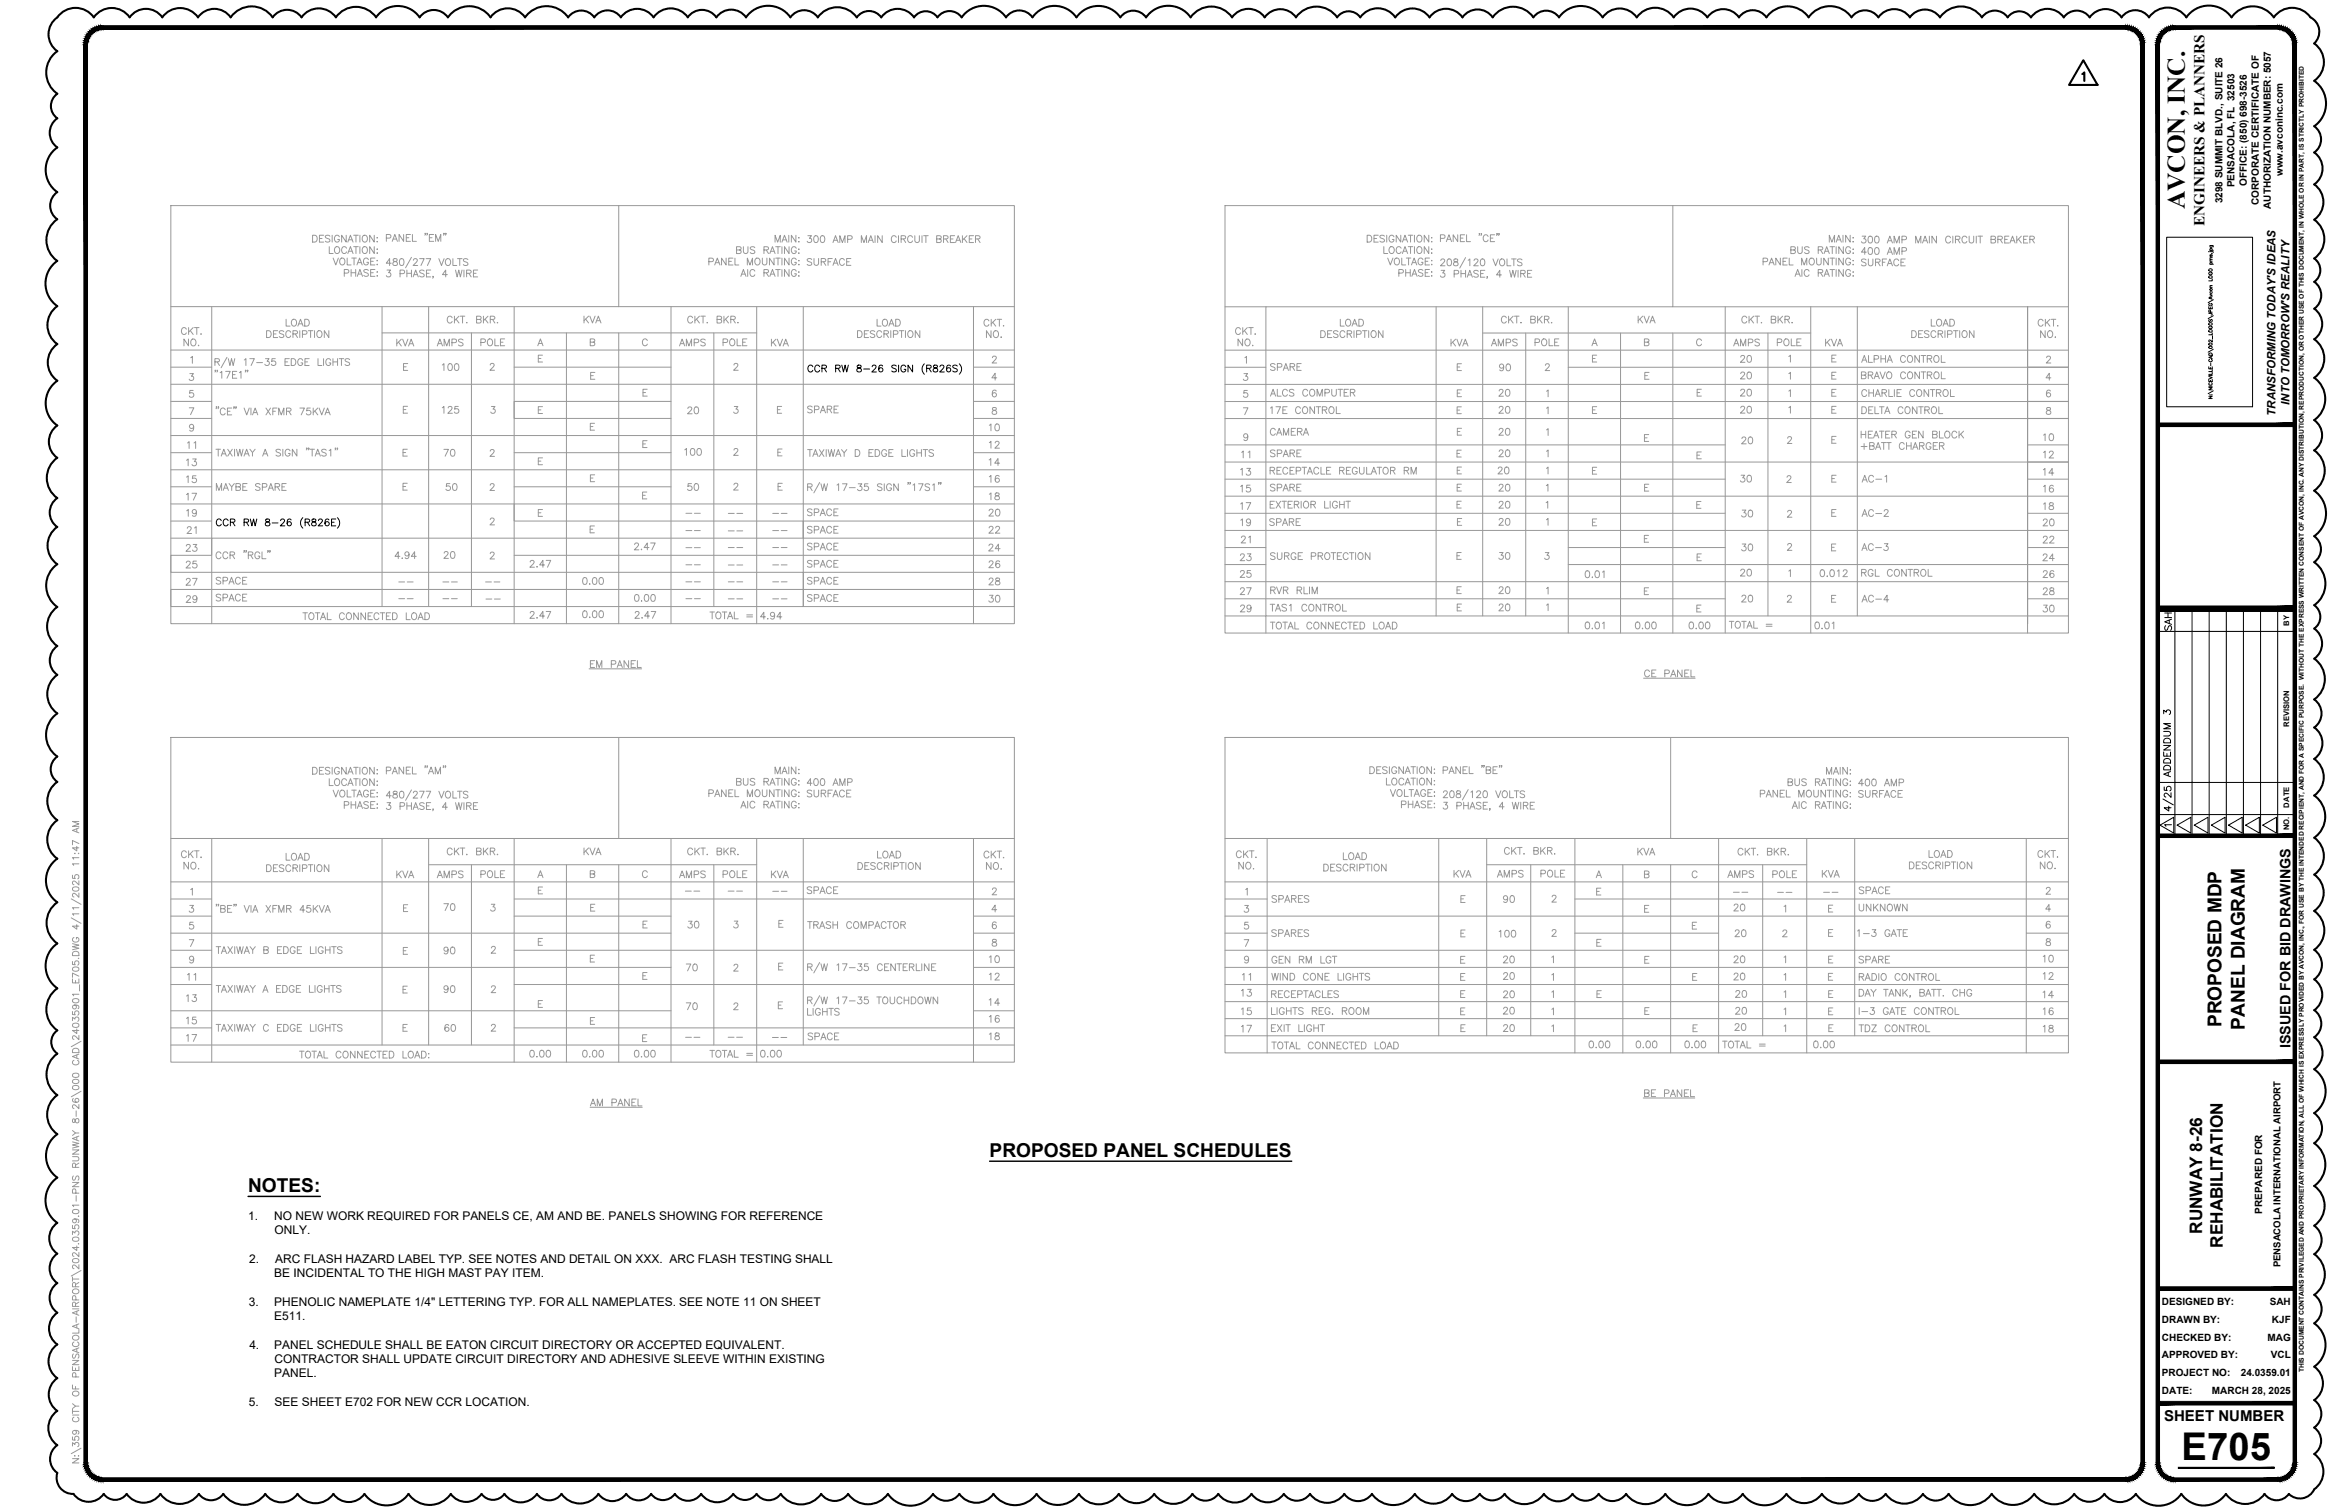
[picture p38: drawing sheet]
<svg xmlns="http://www.w3.org/2000/svg" width="864mm" height="559mm" viewBox="0 0 864 559" stroke-linecap="round" stroke-linejoin="round" font-family="sans-serif">
<defs><g id="words">
<text font-size="14.2" x="808.9" y="541.3">E705</text>
<text font-size="9.4" x="810.1" y="77.6" transform="rotate(-90 810.1 77.6)">AVCON, INC.</text>
<text font-size="7.5" x="807.2" y="302" transform="rotate(-90 807.2 302)">4/25</text>
<g font-size="7.1">
<text x="823.8" y="380.9" transform="rotate(-90 823.8 380.9)">PROPOSED MDP</text>
<text x="832.3" y="381.8" transform="rotate(-90 832.3 381.8)">PANEL DIAGRAM</text>
<text x="367" y="429.1">PROPOSED PANEL SCHEDULES</text>
<text x="92" y="442.1">NOTES:</text>
</g>
<g font-size="6.6" fill="#989898">
<text x="79.4" y="208.5">CCR &quot;RGL&quot;</text>
<text x="217.7" y="249.4">EM PANEL</text>
<text x="608.5" y="408.5">BE PANEL</text>
</g>
<g font-size="6.4">
<text x="816.5" y="457.5" transform="rotate(-90 816.5 457.5)">RUNWAY 8-26</text>
<text x="824.2" y="462.7" transform="rotate(-90 824.2 462.7)">REHABILITATION</text>
</g>
<g font-size="6.2" fill="#989898">
<text x="689.3" y="141.8">BRAVO CONTROL</text>
<text x="365.8" y="167.6">12</text>
<text x="756.7" y="164.7">10</text>
<text x="470.3" y="170.7">SPARE</text>
<text x="554.9" y="170.7">20</text>
<text x="554.6" y="177.1">20</text>
<text x="459.3" y="183.8">15</text>
<text x="470.3" y="183.4">SPARE</text>
<text x="554.9" y="183.4">20</text>
<text x="470.3" y="189.8">EXTERIOR LIGHT</text>
<text x="554.9" y="189.8">20</text>
<text x="298.4" y="192.6">SPACE</text>
<text x="554.9" y="196.1">20</text>
<text x="145.7" y="208.5">4.94</text>
<text x="298.4" y="205.3">SPACE</text>
<text x="365.8" y="205.7">24</text>
<text x="470.3" y="208.8">SURGE PROTECTION</text>
<text x="674.2" y="215.2">0.012</text>
<text x="756.7" y="215.5">26</text>
<text x="68.1" y="218.4">27</text>
<text x="298.4" y="218">SPACE</text>
<text x="470.3" y="221.5">RVR RLIM</text>
<text x="756.7" y="221.9">28</text>
<text x="234.2" y="224.4">0.00</text>
<text x="298.4" y="224.4">SPACE</text>
<text x="554.9" y="227.9">20</text>
<text x="459" y="228.2">29</text>
<text x="470.3" y="234.6">TOTAL CONNECTED LOAD</text>
<text x="605.4" y="234.6">0.00</text>
<text x="625.5" y="234.6">0.00</text>
<text x="672" y="234.6">0.01</text>
<text x="608.5" y="252.6">CE PANEL</text>
<text x="538.3" y="326.7">KVA</text>
<text x="554.2" y="326.7">AMPS</text>
<text x="674.9" y="326.7">KVA</text>
<text x="79.4" y="339.4">&quot;BE&quot; VIA XFMR 45KVA</text>
<text x="163.7" y="339">70</text>
<text x="554.9" y="348.9">100</text>
<text x="556.7" y="358.4">20</text>
<text x="365.8" y="364.8">12</text>
<text x="642.1" y="364.8">20</text>
<text x="79.4" y="369.4">TAXIWAY A EDGE LIGHTS</text>
<text x="459.3" y="370.8">13</text>
<text x="642.8" y="377.5">20</text>
<text x="164" y="383.8">60</text>
<text x="556.7" y="383.8">20</text>
<text x="642.4" y="383.5">20</text>
<text x="110.1" y="393.7">TOTAL CONNECTED LOAD:</text>
<text x="195.4" y="393.3">0.00</text>
<text x="215.2" y="393.3">0.00</text>
<text x="234.2" y="393.3">0.00</text>
<text x="281.2" y="393.3">0.00</text>
<text x="218" y="411.7">AM PANEL</text>
</g>
<g font-size="5.7" fill="#989898">
<text x="165.1" y="121">CKT. BKR.</text>
<text x="215.5" y="121">KVA</text>
<text x="254" y="121">CKT. BKR.</text>
<text x="556" y="121">CKT. BKR.</text>
<text x="606.4" y="121">KVA</text>
<text x="644.9" y="121">CKT. BKR.</text>
<text x="146.4" y="129.5">KVA</text>
<text x="161.2" y="129.5">AMPS</text>
<text x="177.4" y="129.5">POLE</text>
<text x="251.2" y="129.5">AMPS</text>
<text x="267.4" y="129.5">POLE</text>
<text x="285" y="129.5">KVA</text>
<text x="537.3" y="129.5">KVA</text>
<text x="552.1" y="129.5">AMPS</text>
<text x="568.3" y="129.5">POLE</text>
<text x="642.1" y="129.5">AMPS</text>
<text x="658.3" y="129.5">POLE</text>
<text x="675.9" y="129.5">KVA</text>
<text x="644.5" y="135.5">20</text>
<text x="689.3" y="135.5">ALPHA CONTROL</text>
<text x="163" y="138.6">100</text>
<text x="470.3" y="138.6">SPARE</text>
<text x="555.3" y="138.6">90</text>
<text x="644.5" y="141.8">20</text>
<text x="470.3" y="148.2">ALCS COMPUTER</text>
<text x="554.9" y="148.2">20</text>
<text x="644.5" y="148.2">20</text>
<text x="689.3" y="148.2">CHARLIE CONTROL</text>
<text x="163" y="154.5">125</text>
<text x="254" y="154.5">20</text>
<text x="298.4" y="154.2">SPARE</text>
<text x="470.3" y="154.5">17E CONTROL</text>
<text x="554.9" y="154.5">20</text>
<text x="644.5" y="154.5">20</text>
<text x="689.3" y="154.5">DELTA CONTROL</text>
<text x="365.8" y="160.9">10</text>
<text x="68.8" y="167.6">11</text>
<text x="470.3" y="162.6">CAMERA</text>
<text x="554.9" y="162.6">20</text>
<text x="644.9" y="165.8">20</text>
<text x="68.4" y="173.9">13</text>
<text x="163.7" y="170.4">70</text>
<text x="252.9" y="170">100</text>
<text x="298.4" y="170.4">TAXIWAY D EDGE LIGHTS</text>
<text x="365.8" y="173.9">14</text>
<text x="459.7" y="171.1">11</text>
<text x="756.7" y="171.1">12</text>
<text x="365.8" y="179.9">16</text>
<text x="459.3" y="177.4">13</text>
<text x="469.9" y="177.1">RECEPTACLE REGULATOR RM</text>
<text x="644.5" y="179.9">30</text>
<text x="689.7" y="179.9">AC-1</text>
<text x="756.7" y="177.4">14</text>
<text x="68.4" y="180.3">15</text>
<text x="79.4" y="183.1">MAYBE SPARE</text>
<text x="164.4" y="183.1">50</text>
<text x="254" y="183.1">50</text>
<text x="756.7" y="183.8">16</text>
<text x="68.4" y="186.6">17</text>
<text x="365.8" y="186.6">18</text>
<text x="459.3" y="190.1">17</text>
<text x="756.7" y="190.1">18</text>
<text x="68.4" y="192.6">19</text>
<text x="365.8" y="192.6">20</text>
<text x="459.3" y="196.1">19</text>
<text x="469.9" y="196.1">SPARE</text>
<text x="644.9" y="193">30</text>
<text x="689.7" y="192.6">AC-2</text>
<text x="756.7" y="196.1">20</text>
<text x="68.4" y="199">21</text>
<text x="298.4" y="199">SPACE</text>
<text x="365.8" y="199">22</text>
<text x="459.3" y="202.5">21</text>
<text x="756.7" y="202.5">22</text>
<text x="68.1" y="205.7">23</text>
<text x="163.7" y="208.1">20</text>
<text x="234.2" y="205">2.47</text>
<text x="459" y="209.2">23</text>
<text x="554.9" y="208.5">30</text>
<text x="644.9" y="205.3">30</text>
<text x="689.7" y="205.3">AC-3</text>
<text x="756.7" y="209.2">24</text>
<text x="68.1" y="211.7">25</text>
<text x="195.4" y="211.7">2.47</text>
<text x="298.4" y="211.7">SPACE</text>
<text x="365.8" y="211.7">26</text>
<text x="459" y="215.2">25</text>
<text x="644.5" y="214.8">20</text>
<text x="689.3" y="214.8">RGL CONTROL</text>
<text x="79.4" y="217.7">SPACE</text>
<text x="215.2" y="218">0.00</text>
<text x="365.8" y="218">28</text>
<text x="459" y="221.5">27</text>
<text x="554.9" y="221.2">20</text>
<text x="68.1" y="224.7">29</text>
<text x="79.4" y="224">SPACE</text>
<text x="365.8" y="224.4">30</text>
<text x="470.3" y="227.9">TAS1 CONTROL</text>
<text x="644.9" y="224.4">20</text>
<text x="689.7" y="224.4">AC-4</text>
<text x="111.5" y="231.1">TOTAL CONNECTED LOAD</text>
<text x="195.4" y="230.4">2.47</text>
<text x="215.2" y="230.4">0.00</text>
<text x="234.6" y="230.4">2.47</text>
<text x="262.5" y="230.7">TOTAL =</text>
<text x="281.2" y="230.7">4.94</text>
<text x="756.7" y="228.2">30</text>
<text x="640.3" y="234.2">TOTAL =</text>
<text x="557" y="317.9">CKT. BKR.</text>
<text x="165.1" y="318.2">CKT. BKR.</text>
<text x="215.5" y="318.2">KVA</text>
<text x="254" y="318.2">CKT. BKR.</text>
<text x="606.4" y="318.2">KVA</text>
<text x="643.5" y="318.2">CKT. BKR.</text>
<text x="146.4" y="326.7">KVA</text>
<text x="161.2" y="326.7">AMPS</text>
<text x="177.4" y="326.7">POLE</text>
<text x="251.2" y="326.7">AMPS</text>
<text x="267.4" y="326.7">POLE</text>
<text x="285" y="326.7">KVA</text>
<text x="570.4" y="326.3">POLE</text>
<text x="639.9" y="326.7">AMPS</text>
<text x="656.5" y="326.7">POLE</text>
<text x="298.4" y="332.7">SPACE</text>
<text x="470.6" y="335.8">SPARES</text>
<text x="556.7" y="335.8">90</text>
<text x="688.6" y="332.7">SPACE</text>
<text x="642.1" y="339">20</text>
<text x="688.6" y="339">UNKNOWN</text>
<text x="254" y="345.4">30</text>
<text x="298.4" y="345.4">TRASH COMPACTOR</text>
<text x="470.6" y="348.5">SPARES</text>
<text x="642.4" y="348.5">20</text>
<text x="687.9" y="348.5">1-3 GATE</text>
<text x="79.4" y="354.9">TAXIWAY B EDGE LIGHTS</text>
<text x="163.7" y="354.9">90</text>
<text x="365.8" y="358.1">10</text>
<text x="470.6" y="358.4">GEN RM LGT</text>
<text x="642.1" y="358.1">20</text>
<text x="688.3" y="358.4">SPARE</text>
<text x="756.7" y="358.1">10</text>
<text x="68.8" y="364.8">11</text>
<text x="253.6" y="361.2">70</text>
<text x="459.7" y="364.8">11</text>
<text x="470.6" y="364.8">WIND CONE LIGHTS</text>
<text x="556.7" y="364.4">20</text>
<text x="688.6" y="364.8">RADIO CONTROL</text>
<text x="756.7" y="364.4">12</text>
<text x="163.7" y="369.4">90</text>
<text x="470.6" y="371.1">RECEPTACLES</text>
<text x="556.7" y="371.1">20</text>
<text x="642.8" y="371.1">20</text>
<text x="756.7" y="371.1">14</text>
<text x="68.4" y="372.5">13</text>
<text x="253.6" y="375.7">70</text>
<text x="365.8" y="373.9">14</text>
<text x="459.3" y="377.5">15</text>
<text x="470.6" y="377.5">LIGHTS REG. ROOM</text>
<text x="556.7" y="377.1">20</text>
<text x="688.6" y="377.5">I-3 GATE CONTROL</text>
<text x="756.7" y="377.5">16</text>
<text x="68.4" y="381">15</text>
<text x="79.4" y="383.5">TAXIWAY C EDGE LIGHTS</text>
<text x="365.8" y="380.3">16</text>
<text x="459.3" y="383.8">17</text>
<text x="470.6" y="383.8">EXIT LIGHT</text>
<text x="688.6" y="383.8">TDZ CONTROL</text>
<text x="756.7" y="383.8">18</text>
<text x="68.4" y="387.3">17</text>
<text x="298.8" y="386.6">SPACE</text>
<text x="365.8" y="386.6">18</text>
<text x="588.4" y="389.8">0.00</text>
<text x="605.7" y="389.8">0.00</text>
<text x="623.7" y="389.8">0.00</text>
<text x="637.8" y="389.8">TOTAL =</text>
<text x="671.7" y="389.8">0.00</text>
<text x="262.5" y="393.3">TOTAL =</text>
<text x="470.6" y="390.2">TOTAL CONNECTED LOAD</text>
</g>
<g font-size="5.7">
<text x="806.4" y="234.9" transform="rotate(-90 806.4 234.9)">SAH</text>
<text x="806.1" y="289.3" transform="rotate(-90 806.1 289.3)">ADDENDUM 3</text>
</g>
<g font-size="5.6">
<text x="817.5" y="83.8" transform="rotate(-90 817.5 83.8)">ENGINEERS &amp; PLANNERS</text>
<text x="802.5" y="527.1">SHEET NUMBER</text>
</g>
<text font-size="5.3" x="849.4" y="388.7" transform="rotate(-90 849.4 388.7)">ISSUED FOR BID DRAWINGS</text>
<g font-size="4.4">
<text x="92" y="452.2">1.</text>
<text x="101.7" y="452.2">NO NEW WORK REQUIRED FOR PANELS CE, AM AND BE. PANELS SHOWING FOR REFERENCE</text>
<text x="101.8" y="457.6">ONLY.</text>
<text x="92.4" y="468.2">2.</text>
<text x="101.7" y="473.6">BE INCIDENTAL TO THE HIGH MAST PAY ITEM.</text>
<text x="102" y="468.2">ARC FLASH HAZARD LABEL TYP. SEE NOTES AND DETAIL ON XXX. ARC FLASH TESTING SHALL</text>
<text x="92.3" y="484.2">3.</text>
<text x="101.7" y="484.2">PHENOLIC NAMEPLATE 1/4&quot; LETTERING TYP. FOR ALL NAMEPLATES. SEE NOTE 11 ON SHEET</text>
<text x="101.7" y="489.5">E511.</text>
<text x="92.5" y="500.1">4.</text>
<text x="101.7" y="500.1">PANEL SCHEDULE SHALL BE EATON CIRCUIT DIRECTORY OR ACCEPTED EQUIVALENT.</text>
<text x="101.8" y="505.5">CONTRACTOR SHALL UPDATE CIRCUIT DIRECTORY AND ADHESIVE SLEEVE WITHIN EXISTING</text>
<text x="101.7" y="510.8">PANEL.</text>
<text x="92.3" y="521.4">5.</text>
<text x="101.8" y="521.4">SEE SHEET E702 FOR NEW CCR LOCATION.</text>
</g>
<g font-size="4.3">
<text x="843.8" y="154.1" transform="rotate(-90 843.8 154.1)">TRANSFORMING TODAY'S IDEAS</text>
<text x="848.9" y="150.2" transform="rotate(-90 848.9 150.2)">INTO TOMORROW'S REALITY</text>
</g>
<g font-size="3.7">
<text x="846.5" y="65.3" transform="rotate(-90 846.5 65.3)">www.avconinc.com</text>
<text x="828.6" y="69.4" transform="rotate(-90 828.6 69.4)">PENSACOLA, FL 32503</text>
<text x="833.1" y="68.9" transform="rotate(-90 833.1 68.9)">OFFICE: (850) 698-3526</text>
<text x="824.1" y="75.4" transform="rotate(-90 824.1 75.4)">3298 SUMMIT BLVD., SUITE 26</text>
<text x="837.6" y="76" transform="rotate(-90 837.6 76)">CORPORATE CERTIFICATE OF</text>
<text x="842" y="77.4" transform="rotate(-90 842 77.4)">AUTHORIZATION NUMBER: 5057</text>
<text x="838.8" y="450.1" transform="rotate(-90 838.8 450.1)">PREPARED FOR</text>
<text x="801.7" y="483.8">DESIGNED BY:</text>
<text x="841.6" y="483.8">SAH</text>
<text x="801.7" y="490.5">DRAWN BY:</text>
<text x="842.5" y="490.5">KJF</text>
<text x="801.7" y="497.1">CHECKED BY:</text>
<text x="840.8" y="497.1">MAG</text>
<text x="801.7" y="503.7">APPROVED BY:</text>
<text x="842.1" y="503.7">VCL</text>
<text x="801.7" y="510.4">PROJECT NO:</text>
<text x="830.9" y="510.4">24.0359.01</text>
<text x="801.7" y="517">DATE:</text>
<text x="820.2" y="517">MARCH 28, 2025</text>
</g>
<g font-size="3.5">
<text x="801.9" y="307.6">1</text>
<text x="845.6" y="470" transform="rotate(-90 845.6 470)">PENSACOLA INTERNATIONAL AIRPORT</text>
</g>
<g font-size="2.8">
<text x="848.8" y="232.1" transform="rotate(-90 848.8 232.1)">BY</text>
<text x="848.8" y="269.5" transform="rotate(-90 848.8 269.5)">REVISION</text>
<text x="848.8" y="299.4" transform="rotate(-90 848.8 299.4)">DATE</text>
<text x="848.8" y="307.8" transform="rotate(-90 848.8 307.8)">NO.</text>
</g>
<g font-size="2.6" fill="#989898">
<text x="253.3" y="191.6">--</text>
<text x="269.2" y="191.6">--</text>
<text x="285.8" y="191.6">--</text>
<text x="253.3" y="197.9">--</text>
<text x="269.2" y="197.9">--</text>
<text x="285.8" y="197.9">--</text>
<text x="253.3" y="204.3">--</text>
<text x="269.2" y="204.3">--</text>
<text x="285.8" y="204.3">--</text>
<text x="253.3" y="210.6">--</text>
<text x="269.2" y="210.6">--</text>
<text x="285.8" y="210.6">--</text>
<text x="147.1" y="217">--</text>
<text x="163.3" y="217">--</text>
<text x="179.2" y="217">--</text>
<text x="253.3" y="217">--</text>
<text x="269.2" y="217">--</text>
<text x="285.8" y="217">--</text>
<text x="147.1" y="223.3">--</text>
<text x="163.3" y="223.3">--</text>
<text x="179.2" y="223.3">--</text>
<text x="253.3" y="223.3">--</text>
<text x="269.2" y="223.3">--</text>
<text x="285.8" y="223.3">--</text>
<text x="253.3" y="331.6">--</text>
<text x="269.2" y="331.6">--</text>
<text x="285.8" y="331.6">--</text>
<text x="641.7" y="332">--</text>
<text x="658.3" y="332">--</text>
<text x="675.2" y="332">--</text>
<text x="253.3" y="385.9">--</text>
<text x="269.2" y="385.9">--</text>
<text x="285.4" y="385.9">--</text>
</g>
<text font-size="2.5" x="854.3" y="508.9" transform="rotate(-90 854.3 508.9)">THIS DOCUMENT CONTAINS PRIVILEGED AND PROPRIETARY INFORMATION, ALL OF WHICH IS EXPRESSLY PROVIDED BY AVCON, INC., FOR USE BY THE INTENDED RECIPIENT, AND FOR A SPECIFIC PURPOSE. WITHOUT THE EXPRESS WRITTEN CONSENT OF AVCON, INC. ANY DISTRIBUTION, REPRODUCTION, OR OTHER USE OF THIS DOCUMENT, IN WHOLE OR IN PART, IS STRICTLY PROHIBITED</text>
</g></defs>
<!-- layer: x24035901_Panel|V-AFLD-TEXT -->
<g fill="none" stroke="#989898" stroke-width=".37">
<path d="M63.4 76.2h312.7v155.1h-312.7zM229.4 76.2v37.5h-166M454.2 76.2h312.8v158.5h-312.8zM620.3 76.2v37.5h-150.9v114.7h297.6M115.9 87.2h.9a1.36 1.36 0 0 1 .8 1.3 1.36 1.36 0 0 1-.8 1.3h-.9zM118.4 88.4h1M120 87.2h-1.6v2.6h1.6M122.1 91.5v2.5h1.4M122.3 87.6l-.6-.4-1.1 .4 .3 .6 1.2 .5 .2 .3v.4l-.6 .4-1.1-.4M123.2 87.2v2.6M123.5 95.7l1 2.5 1-2.5M124.3 91.8a1.16 1.16 0 0 1 1.6 .2 1.16 1.16 0 0 1-.2 1.6 1.16 1.16 0 0 1-1.6-.1 1.16 1.16 0 0 1 .2-1.7z"/>
<path d="M125.8 87.8a.94 .94 0 0 0-1-.6 .94 .94 0 0 0-.8 1 1.05 1.05 0 0 0 .3 1.3 1.05 1.05 0 0 0 1.4-.1l.1-.6h-.6M126.2 96.1a1.17 1.17 0 0 1 1.6 .1 1.17 1.17 0 0 1-.1 1.7 1.17 1.17 0 0 1-1.7-.2 1.17 1.17 0 0 1 .2-1.6zM128.4 87.2v2.6l-1.7-2.6v2.6M128.5 92.1a.94 .94 0 0 0-1.1-.6 .94 .94 0 0 0-.7 .9 1.05 1.05 0 0 0 .3 1.4 1.05 1.05 0 0 0 1.4-.2l.1-.2M128.7 95.7v2.5h1.5M129 89.8l.9-2.6 1 2.6M129 94l.9-2.5 1 2.5M129.3 88.9h1.3M129.3 93.2h1.3M130.2 99.9v2.6M130.4 95.7h1.7M131.1 87.2h1.7"/>
<path d="M131.1 91.5h1.7M131.3 95.7v2.5M131.9 99.9v2.6M132 87.2v2.6M132 91.5v2.5M132.4 98.2l.9-2.5 1 2.5M132.7 97.4h1.2M133.5 87.2v2.6M133.5 91.5v2.5M134.5 87.6a1.17 1.17 0 0 1 1.7 .2 1.17 1.17 0 0 1-.2 1.6 1.17 1.17 0 0 1-1.6-.2 1.17 1.17 0 0 1 .1-1.6zM134.5 91.8a1.17 1.17 0 0 1 1.7 .2 1.17 1.17 0 0 1-.2 1.6 1.17 1.17 0 0 1-1.6-.1 1.17 1.17 0 0 1 .1-1.7zM136.6 96.3a.93 .93 0 0 0-1.1-.6 .93 .93 0 0 0-.7 1 1.05 1.05 0 0 0 .3 1.3 1.05 1.05 0 0 0 1.4-.1l.1-.6h-.6"/>
<path d="M137.4 96.9h1M138.8 87.2v2.6l-1.7-2.6v2.6M138.8 91.5v2.5l-1.7-2.5v2.5M139 95.7h-1.6v2.5h1.6M139 99.9h-1.6v2.6h1.6M139.7 88.2h.3zM139.7 89.6h.3zM139.7 92.4h.3zM139.7 93.9h.3zM139.7 96.7h.3zM139.7 98.1h.3zM143.3 88.3l1.4-.1 .2-.4-.1-.6-1.5-.2v2.5"/>
<path d="M145.1 97.6h-1.8l1.2-1.7v2.5M145.4 89.5l1-2.5 1 2.5M145.8 88.6h1.2M145.9 96v.8l1.1 .3 .4 .5a.85 .85 0 0 1-.9 .9 .85 .85 0 0 1-.8-.9l.4-.5 1-.3 .2-.5a.96 .96 0 0 0-1.4-.3zM148.5 96a.82 .82 0 0 1 1.2 .4l.1 .6a1.1 1.1 0 0 1-1 1.4 1.62 1.62 0 0 1-.3-2.4zM149.7 87v2.5l-1.7-2.5v2.5M150.6 88.2h1M152.2 87h-1.6v2.5h1.6M152.6 95.4l-2.2 3.9M152.9 87v2.5h1.5M153.3 96.5l.5-.6 .7 .1 .2 .4-.3 .8-1.2 1.2h1.7M155.6 95.9h1.7l-1.2 2.5"/>
<path d="M157.8 86.6h-.3h.3l-.3 .6M158 95.9h1.7l-1.2 2.5M158.5 86.6h-.2h.2l-.2 .6M159.2 88.2h1M160.8 87h-1.6v2.5h1.6M161.5 89.5v-2.5l1 2.5 .9-2.5v2.5M162.7 95.9l1 2.5 1-2.5M164.7 86.6h-.3h.3l-.3 .6M165.4 86.6h-.3h.3l-.3 .6M165.4 96.3l.2-.3a1.19 1.19 0 0 1 1.5 1.2 1.19 1.19 0 0 1-1.5 1.1l-.5-.8zM167.9 95.9v2.5h1.5M169.6 95.9h1.7"/>
<path d="M170.5 95.9v2.5M173.5 96.3l-.6-.4-1.1 .4 .2 .6 1.5 .8v.4l-.6 .3-1.1-.3M262.8 97l1.5-.1 .2-.3-.1-.7-1.6-.2v2.6M265 98.3l1-2.6 1 2.6M265.4 97.4h1.2M269.2 95.7v2.6l-1.7-2.6v2.6M270.2 96.9h1M271.8 95.7h-1.6v2.6h1.6M272.5 95.7v2.6h1.5M273.1 92.7l1.5-.1 .1-.9-1.6-.2v2.5l1.6-.2v-.9l-.5-.2M275.7 91.5v1.8l.7 .7 .8-.4 .1-2.1M277.1 98.3v-2.6l1 2.6 .9-2.6v2.6"/>
<path d="M277.2 99.9v2.6M279.9 91.8l-.6-.3-1.1 .3 .2 .6 1.4 .6 .1 .6-.2 .3-.9 .1-.6-.4M280.4 95.8a1.19 1.19 0 0 1 1.5 1.2 1.19 1.19 0 0 1-1.5 1.1l-.5-.8v-.6zM282.7 95.7v1.8l.7 .8 .8-.4 .2-2.2M283.3 92.7l1.4-.1 .2-.9-1.6-.2v2.5M284.1 92.7l.9 1.3M285.5 94l.9-2.5 1 2.5M285.8 93.2h1.2M287 95.7v2.6l-1.7-2.6v2.6M287.4 89.8v-2.6l1 2.6 .9-2.6v2.6M287.6 91.5h1.7M287.6 95.7h1.7"/>
<path d="M287.6 99.9h1.7M288.5 91.5v2.5M288.5 95.7v2.6M288.5 99.9v2.6M289.9 89.8l1-2.6 1 2.6M289.9 91.5v2.5M289.9 95.7v2.6M289.9 99.9v2.6M290.3 88.9h1.2M292.5 87.2v2.6M292.6 91.5v2.5l-1.7-2.5v2.5M292.6 95.7v2.6l-1.7-2.6v2.6"/>
<path d="M292.6 99.9v2.6l-1.7-2.6v2.6M295.1 87.2v2.6l-1.7-2.6v2.6M295.3 92.1a.94 .94 0 0 0-1.1-.6 .94 .94 0 0 0-.8 .9v.6a.91 .91 0 0 0 .9 1 .91 .91 0 0 0 1-1h-.7M295.3 96.3a.94 .94 0 0 0-1.1-.6 .94 .94 0 0 0-.8 1v.6a.91 .91 0 0 0 .9 1 .91 .91 0 0 0 1-1h-.7M296.1 88.2h.2zM296.1 92.4h.2zM296.1 93.9h.2zM296.1 96.7h.2zM296.1 98.1h.2zM296.2 89.5v.3zM299.6 87.4h1.3l-.8 1a.85 .85 0 0 1 .9 .8 .85 .85 0 0 1-.7 .9 .85 .85 0 0 1-1-.6M301 96.2l-.6-.3-1.1 .3 .3 .6 1.2 .5 .2 .4v.3l-.6 .4-1.1-.4"/>
<path d="M301.8 95.9v1.8l.8 .7 .8-.4 .1-2.1M302.1 87.5a.82 .82 0 0 1 1.2 .4l.1 .6a1.1 1.1 0 0 1-.9 1.4 1.63 1.63 0 0 1-.4-2.4zM304.5 87.5a.81 .81 0 0 1 1.2 .4l.1 .6a1.1 1.1 0 0 1-.9 1.4 1.63 1.63 0 0 1-.4-2.4zM304.5 97.1l1.5-.2 .2-.3-.1-.5-1.6-.2v2.5M305.4 97.1l.8 1.3M307 97.1h1M308.6 95.9h-1.6v2.5M308.9 89.9l.9-2.5 1 2.5M308.9 98.4l.9-2.5 1 2.5M309.2 89.1h1.2M309.2 97.6h1.2M311.4 89.9v-2.5l1 2.5 .9-2.5v2.5"/>
<path d="M313.1 96.5a.94 .94 0 0 0-1.1-.6 .94 .94 0 0 0-.7 .9 1.05 1.05 0 0 0 .3 1.4 1.05 1.05 0 0 0 1.4-.2l.1-.2M313.9 97.1h1M314.3 88.7l1.4-.1 .3-.4-.1-.6-1.6-.2v2.5M315.5 95.9h-1.6v2.5h1.6M319.4 89.9v-2.5l1 2.5 .9-2.5v2.5M321.9 89.9l1-2.5 1 2.5M322.3 89.1h1.2M324.5 87.4v2.5M327.1 87.4v2.5l-1.7-2.5v2.5M332.3 88a.93 .93 0 0 0-1-.6 .93 .93 0 0 0-.8 1 1.05 1.05 0 0 0 .3 1.3 1.05 1.05 0 0 0 1.4-.1l.1-.3M333.2 87.4v2.5M334.1 88.6l1.5-.1 .2-.4-.1-.5-1.6-.2v2.5"/>
<path d="M335 88.6l.8 1.3M338.4 88a.94 .94 0 0 0-1.1-.6 .94 .94 0 0 0-.7 1 1.05 1.05 0 0 0 .3 1.3 1.05 1.05 0 0 0 1.3-.1l.2-.3M339.2 87.4v1.8l.7 .7 .9-.3 .1-2.2M341.9 87.4v2.5M342.5 87.4h1.7M343.3 87.4v2.5M347.3 88.6l1.5-.1 .2-.4-.1-.5-1.6-.2v2.5l1.6-.2 .1-.6-.6-.5M349.9 88.6l1.4-.1 .3-.4-.2-.5-1.5-.2v2.5M350.7 88.6l.9 1.3M352.4 88.6h1M354 87.4h-1.6v2.5h1.6M354.3 89.9l1-2.5 1 2.5"/>
<path d="M354.7 89.1h1.2M356.9 87.4v2.5M357.5 88.5l1.1 1.4M358.6 87.4l-1.7 1.7M359.4 88.6h1M361 87.4h-1.6v2.5h1.6M361.7 88.6l1.5-.1 .2-.4-.1-.5-1.6-.2v2.5M362.6 88.6l.8 1.3M506.9 87.2h.9a1.36 1.36 0 0 1 .9 1.3 1.36 1.36 0 0 1-.9 1.3h-.9zM509.5 88.4h1M511.1 87.2h-1.6v2.6h1.6M513.1 91.5v2.5h1.5"/>
<path d="M513.4 87.6l-.6-.4-1.1 .4 .2 .6 1.2 .5 .3 .3v.4l-.6 .4-1.1-.4M514.2 87.2v2.6M514.6 95.7l.9 2.5 1-2.5M515.3 91.8a1.16 1.16 0 0 1 1.6 .2 1.16 1.16 0 0 1-.2 1.6 1.16 1.16 0 0 1-1.6-.1 1.16 1.16 0 0 1 .2-1.7zM516.9 87.8a.94 .94 0 0 0-1.1-.6 .94 .94 0 0 0-.8 1 1.05 1.05 0 0 0 .4 1.3 1.05 1.05 0 0 0 1.3-.1l.2-.6h-.6M517.2 96.1a1.17 1.17 0 0 1 1.7 .1 1.17 1.17 0 0 1-.2 1.7 1.17 1.17 0 0 1-1.7-.2 1.17 1.17 0 0 1 .2-1.6zM519.4 87.2v2.6l-1.7-2.6v2.6M519.5 92.1a.94 .94 0 0 0-1-.6 .94 .94 0 0 0-.8 .9 1.05 1.05 0 0 0 .3 1.4 1.05 1.05 0 0 0 1.4-.2l.1-.2M519.8 95.7v2.5h1.4M520 89.8l1-2.6 .9 2.6M520 94l1-2.5 .9 2.5M520.4 88.9h1.2"/>
<path d="M520.4 93.2h1.2M521.2 99.9v2.6M521.5 95.7h1.7M522.2 87.2h1.7M522.2 91.5h1.7M522.3 95.7v2.5M522.9 99.9v2.6M523 87.2v2.6M523 91.5v2.5M523.4 98.2l1-2.5 .9 2.5M523.8 97.4h1.2M524.5 87.2v2.6"/>
<path d="M524.5 91.5v2.5M525.6 87.6a1.17 1.17 0 0 1 1.6 .2 1.17 1.17 0 0 1-.2 1.6 1.17 1.17 0 0 1-1.6-.2 1.17 1.17 0 0 1 .2-1.6zM525.6 91.8a1.17 1.17 0 0 1 1.6 .2 1.17 1.17 0 0 1-.2 1.6 1.17 1.17 0 0 1-1.6-.1 1.17 1.17 0 0 1 .2-1.7zM527.6 96.3a.93 .93 0 0 0-1-.6 .93 .93 0 0 0-.8 1 1.05 1.05 0 0 0 .3 1.3 1.05 1.05 0 0 0 1.4-.1l.1-.6h-.6M528.5 96.9h.9M529.8 87.2v2.6l-1.7-2.6v2.6M529.8 91.5v2.5l-1.7-2.5v2.5M530.1 95.7h-1.6v2.5h1.6M530.1 99.9h-1.6v2.6h1.6M530.8 88.2h.2zM530.8 92.4h.2zM530.8 93.9h.2z"/>
<path d="M530.8 96.7h.2zM530.8 98.1h.2zM530.9 89.5v.3zM534.1 88.4l1.5-.1 .1-1-1.6-.2v2.5M534.2 96.6l.5-.6h.5l.5 .5-.4 .8-1.2 1.3h1.7M536.3 89.6l1-2.5 .9 2.5M536.7 88.8h1.2M536.9 96.1a.82 .82 0 0 1 1.2 .4l.1 .6a1.1 1.1 0 0 1-.9 1.5 1.62 1.62 0 0 1-.4-2.5zM539.2 96.1v.8l1.1 .3 .4 .5a.82 .82 0 0 1-1 .9 .82 .82 0 0 1-.6-1.1l1.3-.6 .1-.5a.96 .96 0 0 0-1.3-.3zM540.5 87.1v2.5l-1.7-2.5v2.5M541.5 88.3h1M543.1 87.1h-1.6v2.5h1.6"/>
<path d="M543.4 95.5l-2.1 3.9M543.8 87.1v2.5h1.5M544.4 96.5l.6-.5v2.6M546.6 96.6l.5-.6h.5l.4 .5-.3 .8-1.2 1.3h1.7M548.6 86.7h-.2h.2l-.2 .6M549.3 96.1a.82 .82 0 0 1 1.2 .4l.1 .6a1.1 1.1 0 0 1-1 1.5 1.62 1.62 0 0 1-.3-2.5zM549.4 86.7h-.3h.3l-.3 .6M551.8 87.7a.94 .94 0 0 0-1.1-.6 .94 .94 0 0 0-.7 .9v.6a.94 .94 0 0 0 .7 1 .94 .94 0 0 0 1.1-.6M552.6 88.3h1M553.6 96l1 2.6 .9-2.6M554.2 87.1h-1.6v2.5h1.6M555.2 86.7h-.3h.3l-.3 .6"/>
<path d="M555.9 86.7h-.2h.2l-.2 .6M556.3 96.4l.2-.3a1.19 1.19 0 0 1 1.5 1.2 1.19 1.19 0 0 1-1.5 1.1l-.5-.8zM558.8 96v2.6h1.5M560.5 96h1.7M561.3 96v2.6M564.4 96.4l-.6-.4-1.1 .4 .2 .6 1.3 .6 .2 .6-.3 .2-.8 .2-.6-.4M653.8 97l1.4-.1 .1-1-1.5-.2v2.6M655.9 98.3l1-2.6 1 2.6M656.3 97.4h1.2M660.2 95.7v2.6l-1.7-2.6v2.6M661.1 96.9h1M662.7 95.7h-1.6v2.6h1.6"/>
<path d="M663.4 95.7v2.6h1.5M664 92.7l1.5-.1 .2-.7-.6-.4h-1.1v2.5l1.6-.2 .1-.6-.6-.5M666.6 91.5v1.8l.7 .7 .8-.4 .2-2.1M668 98.3v-2.6l1 2.6 1-2.6v2.6M668.1 99.9v2.6M670.8 91.8l-.6-.3-1.1 .3 .3 .6 1.3 .6 .1 .6-.2 .3-.9 .1-.6-.4M671.3 95.8a1.19 1.19 0 0 1 1.5 1.2 1.19 1.19 0 0 1-1.5 1.1l-.5-.8v-.6zM673.6 95.7v1.8l.7 .8 .9-.4 .1-2.2M674.2 92.7l1.5-.1 .2-.7-.6-.4h-1.1v2.5M675 92.7l.9 1.3M676.4 94l1-2.5 .9 2.5M676.7 93.2h1.2"/>
<path d="M677.9 95.7v2.6l-1.6-2.6v2.6M678.3 89.8v-2.6l1 2.6 1-2.6v2.6M678.6 91.5h1.7M678.6 95.7h1.7M678.6 99.9h1.7M679.4 91.5v2.5M679.4 95.7v2.6M679.4 99.9v2.6M680.8 89.8l1-2.6 1 2.6M680.8 91.5v2.5M680.8 95.7v2.6M680.8 99.9v2.6"/>
<path d="M681.2 88.9h1.2M683.4 87.2v2.6M683.5 91.5v2.5l-1.7-2.5v2.5M683.5 95.7v2.6l-1.7-2.6v2.6M683.5 99.9v2.6l-1.7-2.6v2.6M686.1 87.2v2.6l-1.7-2.6v2.6M686.2 92.1a.94 .94 0 0 0-1.1-.6 .94 .94 0 0 0-.7 .9v.6a.91 .91 0 0 0 .9 1 .91 .91 0 0 0 .9-1h-.6M686.2 96.3a.94 .94 0 0 0-1.1-.6 .94 .94 0 0 0-.7 1v.6a.91 .91 0 0 0 .9 1 .91 .91 0 0 0 .9-1h-.6M687 88.2h.3zM687 89.7h.3zM687 92.4h.3zM687 93.9h.3z"/>
<path d="M687 96.7h.3zM687 98.1h.3zM690.5 87.6h1.3l-.7 .9a.84 .84 0 0 1 .6 1.4 .84 .84 0 0 1-1.5-.3M691.9 96.4l-.6-.4-1.1 .4 .3 .6 1.3 .6 .1 .6-.2 .3-.8 .1-.7-.4M692.1 93.5h-1.9l1.3-1.7v2.5M692.8 96v1.9a.86 .86 0 0 0 .8 .7 .86 .86 0 0 0 .9-.7v-1.9M693 87.7a.83 .83 0 0 1 1.2 .4l.2 .6a1.07 1.07 0 0 1-1 1.4 1.6 1.6 0 0 1-.4-2.4zM693 91.9a.83 .83 0 0 1 1.2 .4l.2 .6a1.07 1.07 0 0 1-1 1.4 1.6 1.6 0 0 1-.4-2.4zM695.5 87.7a.82 .82 0 0 1 1.2 .4l.1 .6a1.1 1.1 0 0 1-1 1.4 1.62 1.62 0 0 1-.3-2.4zM695.5 91.9a.82 .82 0 0 1 1.2 .4l.1 .6a1.1 1.1 0 0 1-1 1.4 1.62 1.62 0 0 1-.3-2.4zM695.5 97.2l1.4-.1 .2-.6-.6-.5h-1v2.6M696.3 97.2l.8 1.4"/>
<path d="M698 97.2h.9M699.6 96h-1.6v2.6M699.8 90.1l1-2.5 .9 2.5M699.8 94.3l1-2.5 .9 2.5M699.8 98.6l1-2.6 .9 2.6M700.2 89.3h1.2M700.2 93.5h1.2M700.2 97.7h1.2M702.3 90.1v-2.5l1 2.5 1-2.5v2.5M702.3 94.3v-2.5l1 2.5 1-2.5v2.5M704 96.6a.92 .92 0 0 0-1-.6 .92 .92 0 0 0-.8 1v.6a.93 .93 0 0 0 .8 1 .93 .93 0 0 0 1-.6M704.9 97.2h.9"/>
<path d="M705.3 88.9l1.4-.1 .2-.4-.1-.6-1.5-.2v2.5M705.3 93.1l1.4-.1 .2-.4-.1-.5-1.5-.3v2.5M706.5 96h-1.6v2.6h1.6M710.3 90.1v-2.5l1 2.5 1-2.5v2.5M712.9 90.1l.9-2.5 1 2.5M713.2 89.3h1.2M715.4 87.6v2.5M718.1 87.6v2.5l-1.7-2.5v2.5M723.3 88.2a.94 .94 0 0 0-1.1-.6 .94 .94 0 0 0-.8 .9v.7a.94 .94 0 0 0 .8 .9 .94 .94 0 0 0 1.1-.6M724.1 87.6v2.5M725.1 88.8l1.4-.1 .3-.6-.6-.5h-1.1v2.5M725.9 88.8l.9 1.3"/>
<path d="M729.3 88.2a.94 .94 0 0 0-1-.6 .94 .94 0 0 0-.8 .9v.7a.94 .94 0 0 0 .8 .9 .94 .94 0 0 0 1-.6M730.2 87.6v1.8l.7 .7a.79 .79 0 0 0 1-.7v-1.8M732.8 87.6v2.5M733.4 87.6h1.7M734.3 87.6v2.5M738.3 88.8l1.4-.1 .3-.6-.6-.5h-1.1v2.5l1.5-.2 .2-.6-.6-.5M740.8 88.8l1.5-.1 .2-.6-.6-.5h-1.1v2.5M741.7 88.8l.8 1.3M743.4 88.8h.9M744.9 87.6h-1.5v2.5h1.5M745.3 90.1l1-2.5 .9 2.5M745.6 89.3h1.2"/>
<path d="M747.8 87.6v2.5M748.4 88.7l1.1 1.4M749.5 87.6l-1.7 1.7M750.4 88.8h.9M751.9 87.6h-1.5v2.5h1.5M752.7 88.8l1.4-.1 .3-.6-.7-.5h-1v2.5M753.5 88.8l.9 1.3M78.5 113.7v117.6M106.1 118.4v2.5h1.4M108.3 118.7a1.17 1.17 0 0 1 1.6 .2 1.17 1.17 0 0 1-.2 1.7 1.17 1.17 0 0 1-1.6-.2 1.17 1.17 0 0 1 .2-1.7zM113 118.4h.8a1.36 1.36 0 0 1 .9 1.3 1.36 1.36 0 0 1-.9 1.2h-.8zM127.7 101.3l1.4-.2 .2-.3-.1-.6-1.5-.3v2.6"/>
<path d="M130.2 101.1h1.7M132.5 102.5l1-2.6 .9 2.6M132.8 101.6h1.2M136.6 100.3l-.6-.4-1.1 .4 .2 .6 1.3 .5 .2 .3v.4l-.6 .4-1.1-.4M137.4 101.1h1M139.7 100.9h.3zM139.7 102.3h.3zM141.7 113.7v111.2M143.5 100.1h1.3l-.7 1a.84 .84 0 0 1 .6 1.4 .84 .84 0 0 1-1.4-.3M148.3 101.5l1.5-.2 .2-.3-.1-.6-1.6-.3v2.6M150.9 100.1v2.6M150.9 101.3h1.7"/>
<path d="M152.6 100.1v2.6M153.2 102.7l.9-2.6 1 2.6M153.5 101.8h1.2M157.3 100.5l-.6-.4-1.1 .4 .2 .6 1.4 .6 .1 .6-.2 .3-.9 .1-.6-.4M158.1 101.3h1M158.9 113.7v111.2M159.7 100.1h-1.6v2.6h1.6M160.7 102.6h-.3h.3l-.3 .6M165.9 101.8h-1.8l1.2-1.7v2.6M168.9 100.1l.6 2.6 .6-2.6 .6 2.6 .6-2.6M172 100.1v2.6M173 101.3l1.5-.1 .2-.6-.6-.5h-1.1v2.6"/>
<path d="M173.9 101.3l.8 1.4M175.6 101.3h.9M177.1 100.1h-1.5v2.6h1.5M190.6 113.7v117.6M229.4 113.7h146.7M248.8 113.7v117.6M274.7 102.5l1-2.6 .9 2.6M275.1 101.6h1.2M279.9 100.5a.93 .93 0 0 0-1.1-.6 .93 .93 0 0 0-.7 1v.6a.92 .92 0 0 0 .7 1 .92 .92 0 0 0 1.1-.6M280.6 113.7v117.6M283.3 101.2l1.4-.2 .2-.8-1.6-.3v2.6M284.1 101.2l.9 1.3"/>
<path d="M285.5 102.5l.9-2.6 1 2.6M285.8 101.6h1.2M295.3 100.5a.94 .94 0 0 0-1.1-.6 .94 .94 0 0 0-.8 1v.6a.91 .91 0 0 0 .9 1 .91 .91 0 0 0 1-1h-.7M296.1 100.9h.2zM296.2 102.2v.3zM297.9 113.7v111.2h78.2v-6.3h-312.7v6.3h234.5v-12.7h-234.5v-6.3h15.1v-6.3h219.4v-6.4h-107.3v-6.3h185.5M325.2 118.4v2.5h1.5M327.4 118.7a1.17 1.17 0 0 1 1.6 .2 1.17 1.17 0 0 1-.1 1.7 1.17 1.17 0 0 1-1.7-.2 1.17 1.17 0 0 1 .2-1.7zM332.1 118.4h.9a1.36 1.36 0 0 1 .9 1.3 1.36 1.36 0 0 1-.9 1.2h-.9zM361 113.7v117.6M366.7 119a.94 .94 0 0 0-1.1-.6 .94 .94 0 0 0-.7 1v.6a.94 .94 0 0 0 .7 1 .94 .94 0 0 0 1.1-.7M367.5 118.4v2.5"/>
<path d="M368.1 119.5l1.1 1.4M369.2 118.4l-1.7 1.7M369.7 118.4h1.7M370.6 118.4v2.5M454.2 113.7h15.2M497 118.4v2.5h1.4M499.2 118.7a1.16 1.16 0 0 1 1.6 .2 1.16 1.16 0 0 1-.2 1.7 1.16 1.16 0 0 1-1.6-.2 1.16 1.16 0 0 1 .2-1.7zM503.9 118.4h.8a1.36 1.36 0 0 1 .9 1.3 1.36 1.36 0 0 1-.9 1.2h-.8zM518.7 101.3l1.4-.2 .3-.3-.1-.6-1.6-.3v2.6M521.2 101.1h1.7M523.5 102.5l1-2.6 1 2.6M523.9 101.6h1.2"/>
<path d="M527.6 100.3l-.6-.4-1.1 .4 .3 .6 1.2 .5 .2 .3v.4l-.6 .4-1.1-.4M528.5 101.1h.9M530.8 100.9h.2zM530.9 102.2v.3zM532.5 113.7v114.7M534.4 100.2h1.3l-.7 1a.85 .85 0 0 1 .8 .8 .85 .85 0 0 1-.7 .9 .85 .85 0 0 1-1-.6M539.2 101.6l1.5-.1 .1-1-1.6-.3v2.6M541.7 100.2v2.6M541.7 101.5h1.7M543.4 100.2v2.6M544 102.8l1-2.6 1 2.6M544.4 101.9h1.2"/>
<path d="M548.2 100.6l-.6-.4-1.1 .4 .2 .6 1.3 .6 .2 .6-.3 .3-.8 .1-.6-.4M549 101.5h1M549.8 113.7v114.7M550.6 100.2h-1.6v2.6h1.6M551.5 102.7h-.2h.2l-.2 .6M556.7 101.9h-1.8l1.2-1.7v2.6M559.8 100.2l.6 2.6 .6-2.6 .6 2.6 .6-2.6M562.9 100.2v2.6M563.9 101.5l1.4-.2 .3-.6-.6-.5h-1.1v2.6M564.7 101.5l.9 1.3M566.4 101.5h1M568 100.2h-1.6v2.6h1.6"/>
<path d="M581.5 113.7v121M620.3 113.7h146.7M639.7 113.7v121M665.6 102.5l1-2.6 1 2.6M666 101.6h1.2M670.8 100.5a.94 .94 0 0 0-1-.6 .94 .94 0 0 0-.8 1v.6a.94 .94 0 0 0 .7 1 .94 .94 0 0 0 1.1-.6M671.4 113.7v121M674.2 101.2l1.5-.2 .2-.6-.6-.5h-1.1v2.6M675 101.2l.9 1.3M676.4 102.5l1-2.6 .9 2.6M676.7 101.6h1.2M686.2 100.5a.94 .94 0 0 0-1.1-.6 .94 .94 0 0 0-.7 1v.6a.91 .91 0 0 0 .9 1 .91 .91 0 0 0 .9-1h-.6"/>
<path d="M687 100.9h.3zM687 102.4h.3zM688.7 113.7v114.7M716.1 118.4v2.5h1.5M718.3 118.7a1.17 1.17 0 0 1 1.6 .2 1.17 1.17 0 0 1-.1 1.7 1.17 1.17 0 0 1-1.7-.2 1.17 1.17 0 0 1 .2-1.7zM723 118.4h.9a1.36 1.36 0 0 1 .8 1.3 1.36 1.36 0 0 1-.8 1.2h-.9zM751.8 113.7v121M751.9 113.7v117.6M757.6 119a.94 .94 0 0 0-1.1-.6 .94 .94 0 0 0-.7 1v.6a.94 .94 0 0 0 .7 .9 .94 .94 0 0 0 1.1-.6M758.4 118.4v2.5M759 119.5l1.1 1.4M760.1 118.4l-1.7 1.7"/>
<path d="M760.6 118.4h1.7M761.4 118.4v2.5M63.4 136.1h15.1M63.4 129.8h312.7M69.1 122.1a.92 .92 0 0 0-1.1-.6 .92 .92 0 0 0-.7 .9v.7a.93 .93 0 0 0 .7 .9 .93 .93 0 0 0 1.1-.6M69.9 125.7v2.5l-1.7-2.5v2.5M69.9 121.5v2.5M70.4 138.5h1.3l-.7 1a.84 .84 0 0 1 .6 1.4 .84 .84 0 0 1-1.5-.3M70.5 122.6l1.1 1.4M70.7 132.7l.6-.5v2.5M71.2 125.8a1.19 1.19 0 0 1 1.5 1.2 1.19 1.19 0 0 1-1.5 1.1l-.5-.8 .1-1zM71.6 121.5l-1.7 1.7"/>
<path d="M72.1 121.5h1.7M73 121.5v2.5M73.5 128.1h.2zM74.5 123.8v.2zM79.7 134.2l1.4-.1 .3-.6-.6-.5h-1.1v2.5M79.9 137.4h-.2h.2l-.2 .5M80.5 134.2l.9 1.3M80.7 137.4h-.3h.3l-.3 .5M81.6 138.2l.6-.5v2.6M83.7 137.7h1.7l-1.2 2.6M84.2 132.5l-2.2 3.9M84.6 133l.7 2.5 .6-2.5 .6 2.5 .6-2.5"/>
<path d="M86.2 138.9h1M87.8 137.7h-1.6v2.6h1.6M88.8 138.2l.6-.5v2.6M90.6 133.5l.6-.5v2.5M91.2 137.4h-.3h.3l-.3 .5M91.9 137.4h-.2h.2l-.2 .5M92.6 133h1.7l-1.2 2.5M95.2 134.5h2.1M98.4 133h1.4l-.8 1a.84 .84 0 0 1 .7 1.3 .84 .84 0 0 1-1.5-.3M98.8 122.6h.9a1.36 1.36 0 0 1 .9 1.3 1.36 1.36 0 0 1-.9 1.3h-.9zM101.4 123.8h.9M102.1 133h-1.2l-.2 1.1a.89 .89 0 0 1 1.4 0 .89 .89 0 0 1-.2 1.3 .89 .89 0 0 1-1.3-.4"/>
<path d="M103 122.6h-1.6v2.6h1.6M105.2 123l-.6-.4-1.1 .4 .3 .6 1.2 .5 .2 .3v.4l-.6 .4-1.1-.4M105.7 134.2h1M107.3 133h-1.6v2.5h1.6M107.8 123.2a.93 .93 0 0 0-1.1-.6 .93 .93 0 0 0-.7 1 1.05 1.05 0 0 0 .3 1.3 1.05 1.05 0 0 0 1.4-.1l.1-.3M108 133h.8a1.36 1.36 0 0 1 .9 1.3 1.36 1.36 0 0 1-.9 1.2h-.8zM108.6 123.8l1.5-.1 .1-.8-1.6-.3v2.6M109.5 123.8l.8 1.4M110.4 120.9l1-2.5 1 2.5M110.8 120.1h1.2M111.2 122.6v2.6M112.1 124l1.5-.2 .2-.3-.1-.6-1.6-.3v2.6"/>
<path d="M112.2 133.6a.94 .94 0 0 0-1-.6 .94 .94 0 0 0-.8 1 1.05 1.05 0 0 0 .3 1.3 1.05 1.05 0 0 0 1.4-.1l.1-.6h-.6M113.1 134.2h.9M114.3 122.6h1.7M114.6 133h-1.5v2.5h1.5M115.2 122.6v2.6M116.6 122.6v2.6M117.7 123a1.17 1.17 0 0 1 1.6 .2 1.17 1.17 0 0 1-.1 1.6 1.17 1.17 0 0 1-1.7-.2 1.17 1.17 0 0 1 .2-1.6zM117.9 133v2.5h1.5M120 133v2.5M121.9 122.6v2.6l-1.7-2.6v2.6M122.6 133.6a.92 .92 0 0 0-1-.6 .92 .92 0 0 0-.8 1 1.05 1.05 0 0 0 .3 1.3 1.05 1.05 0 0 0 1.4-.1l.1-.6h-.6M123.5 134.2h1.7"/>
<path d="M123.5 133v2.5M125.2 133v2.5M125.8 133h1.7M126.6 133v2.5M129.6 133.4l-.6-.4-1 .4 .2 .6 1.4 .8v.4l-.6 .3-1-.3M141.7 123.4h138.9M149.6 136h1M151.2 134.8h-1.6v2.6h1.6M174.8 123.4v101.5M181.8 135.4l.5-.7 .7 .2 .2 .3-.3 .9-1.2 1.2h1.7M190.6 136.1h58.2M199.4 128.2l1-2.5 .9 2.5"/>
<path d="M199.6 132.9h1M199.8 127.4h1.2M201.2 131.7h-1.6v2.5h1.6M210 123.4v107.9M218.9 126.9l1.4-.2 .3-.6-.7-.4h-1v2.5l1.5-.2 .2-.6-.7-.5M219 139.3h1M220.6 138.1h-1.6v2.5h1.6M229.4 123.4v107.9M240 126.3a.94 .94 0 0 0-1-.6 .94 .94 0 0 0-.8 .9 1.05 1.05 0 0 0 .3 1.4 1.05 1.05 0 0 0 1.4-.2l.1-.2M264.7 123.4v101.5M272.2 135.4l.4-.7 .8 .2 .2 .3-.4 .9-1.2 1.2h1.7M318 122.6h.8a1.36 1.36 0 0 1 .9 1.3 1.36 1.36 0 0 1-.9 1.3h-.8z"/>
<path d="M320.5 123.8h1M322.1 122.6h-1.6v2.6h1.6M324.4 123l-.6-.4-1.1 .4 .2 .6 1.2 .5 .3 .3v.4l-.6 .4-1.1-.4M326.9 123.2a.94 .94 0 0 0-1.1-.6 .94 .94 0 0 0-.7 1 1.05 1.05 0 0 0 .3 1.3 1.05 1.05 0 0 0 1.4-.1l.1-.3M327.8 123.8l1.4-.1 .3-.4-.2-.4-1.5-.3v2.6M328.6 123.8l.9 1.4M329.6 120.9l1-2.5 .9 2.5M329.9 120.1h1.3M330.3 122.6v2.6M331.3 124l1.4-.2 .3-.3-.2-.6-1.5-.3v2.6M333.5 122.6h1.7M334.3 122.6v2.6"/>
<path d="M335.7 122.6v2.6M336.8 123a1.16 1.16 0 0 1 1.7 .2 1.16 1.16 0 0 1-.2 1.6 1.16 1.16 0 0 1-1.6-.2 1.16 1.16 0 0 1 .1-1.6zM341.1 122.6v2.6l-1.7-2.6v2.6M361 136.1h15.1M367.5 122.6v2.6l-1.7-2.6v2.6M368 132.7l.5-.6 .7 .1 .2 .3-.3 .9-1.2 1.2h1.7M368.6 123l.2-.3a1.19 1.19 0 0 1 1.5 1.2 1.19 1.19 0 0 1-1.5 1.2l-.5-.9zM371.1 125.1h.2zM372.1 120.7v.2zM454.2 136.2h15.2M454.2 129.8h312.8M460 122.1a.94 .94 0 0 0-1.1-.6 .94 .94 0 0 0-.7 .9v.7a.94 .94 0 0 0 .7 .9 .94 .94 0 0 0 1.1-.6"/>
<path d="M460.8 125.7v2.5l-1.7-2.5v2.5M460.8 121.5v2.5M461.3 138.5h1.3l-.7 1a.84 .84 0 0 1 .6 1.4 .84 .84 0 0 1-1.5-.3M461.4 122.6l1.1 1.4M461.6 132.7l.6-.5v2.5M462.1 125.8a1.19 1.19 0 0 1 1.5 1.2 1.19 1.19 0 0 1-1.5 1.1l-.5-.8v-.6zM462.5 121.5l-1.7 1.7M463 121.5h1.7M463.8 121.5v2.5M464.5 128v.2zM465.3 123.9h.2zM489.7 122.6h.9a1.36 1.36 0 0 1 .9 1.3 1.36 1.36 0 0 1-.9 1.3h-.9z"/>
<path d="M492.3 123.8h.9M493.8 122.6h-1.5v2.6h1.5M496.1 123l-.6-.4-1 .4 .2 .6 1.2 .5 .2 .3v.4l-.6 .4-1-.4M498.7 123.2a.94 .94 0 0 0-1.1-.6 .94 .94 0 0 0-.7 1 1.05 1.05 0 0 0 .3 1.3 1.05 1.05 0 0 0 1.4-.1l.1-.3M499.5 123.8l1.5-.1 .2-.4-.1-.4-1.6-.3v2.6M500.4 123.8l.8 1.4M501.3 120.9l1-2.5 1 2.5M501.7 120.1h1.2M502.1 122.6v2.6M503 124l1.5-.2 .1-.9-1.6-.3v2.6M505.2 122.6h1.7M506.1 122.6v2.6"/>
<path d="M507.5 122.6v2.6M508.6 123a1.17 1.17 0 0 1 1.6 .2 1.17 1.17 0 0 1-.1 1.6 1.17 1.17 0 0 1-1.7-.2 1.17 1.17 0 0 1 .2-1.6zM512.8 122.6v2.6l-1.7-2.6v2.6M540.3 136.1h1M541.9 134.9h-1.6v2.5h1.6M549.8 123.5h121.6M565.7 123.5v104.9M573 135.5l.5-.6h.5l.5 .5-.4 .8-1.2 1.2h1.7M590.3 128.2l1-2.5 .9 2.5M590.5 132.9h1M590.7 127.4h1.2M592.1 131.7h-1.6v2.5h1.6"/>
<path d="M600.9 123.5v111.2M609.7 126.9l1.5-.2 .2-.6-.6-.4h-1.1v2.5l1.6-.2 .1-.6-.6-.5M609.9 139.3h1M611.5 138.1h-1.6v2.5h1.6M620.3 123.5v111.2M630.9 126.3a.94 .94 0 0 0-1.1-.6 .94 .94 0 0 0-.7 .9 1.05 1.05 0 0 0 .3 1.4 1.05 1.05 0 0 0 1.4-.2l.1-.2M655.6 123.5v104.9M663.3 132.2l.6-.5v2.5M663.3 138.5l.6-.4v2.5M679.2 132.9h1M679.2 139.2h1M680.8 131.7h-1.6v2.5h1.6"/>
<path d="M680.8 138h-1.6v2.6h1.6M708.9 122.6h.8a1.36 1.36 0 0 1 .9 1.3 1.36 1.36 0 0 1-.9 1.3h-.8zM711.4 123.8h1M713 122.6h-1.6v2.6h1.6M715.3 123l-.6-.4-1.1 .4 .2 .6 1.2 .5 .3 .3v.4l-.6 .4-1.1-.4M717.8 123.2a.93 .93 0 0 0-1.1-.6 .93 .93 0 0 0-.7 1 1.05 1.05 0 0 0 .3 1.3 1.05 1.05 0 0 0 1.4-.1l.1-.3M718.7 123.8l1.4-.1 .1-.8-1.5-.3v2.6M719.5 123.8l.8 1.4M720.5 120.9l.9-2.5 1 2.5M720.8 120.1h1.2M721.2 122.6v2.6M722.2 124l1.4-.2 .3-.3-.2-.6-1.5-.3v2.6"/>
<path d="M724.3 122.6h1.7M725.2 122.6v2.6M726.7 122.6v2.6M727.7 123a1.17 1.17 0 0 1 1.7 .2 1.17 1.17 0 0 1-.2 1.6 1.17 1.17 0 0 1-1.6-.2 1.17 1.17 0 0 1 .1-1.6zM732 122.6v2.6l-1.7-2.6v2.6M758.4 122.6v2.6l-1.7-2.6v2.6M758.9 132.7l.5-.6 .7 .1 .2 .3-.3 .9-1.2 1.2h1.7M759.7 122.7a1.19 1.19 0 0 1 1.5 1.2 1.19 1.19 0 0 1-1.5 1.2l-.5-.9v-.6zM762.1 124.9v.3zM762.9 120.8h.2zM767 136.1l-185.5 .1M63.4 155.2h15.1"/>
<path d="M63.4 148.8h15.1M63.4 142.5h312.7M70.2 151.2h1.7l-1.2 2.6M71.6 144.8h-1.2l-.1 1.1a.9 .9 0 0 1 1.4-.1 .9 .9 0 0 1-.2 1.4 .9 .9 0 0 1-1.3-.4M71.8 158.2a.8 .8 0 0 1-1.1 .7 .8 .8 0 0 1-.3-1.3 .8 .8 0 0 1 1.3 .1l.1 .5a1.21 1.21 0 0 1-1 1.7l-.4-.4M80.3 150.9h-.2h.2l-.2 .7M81.1 150.9h-.3h.3l-.3 .7M83.5 151.9a.92 .92 0 0 0-1.1-.6 .92 .92 0 0 0-.7 1v.6a.93 .93 0 0 0 .7 .9 .93 .93 0 0 0 1.1-.6M84.3 152.5h1M85.9 151.3h-1.6v2.5h1.6M86.9 150.9h-.3h.3l-.3 .7M87.6 150.9h-.2h.2l-.2 .7"/>
<path d="M90.5 151.3l1 2.5 .9-2.5M93 151.3v2.5M93.6 153.8l1-2.5 1 2.5M94 153h1.2M98.6 151.3l1.7 2.5M100.3 151.3l-1.7 2.5M101.2 152.5h.9M102.7 151.3h-1.5v2.5M103.3 153.8v-2.5l1 2.5 1-2.5v2.5M106.2 152.5l1.5-.1 .2-.6-.6-.5h-1.1v2.5M107.1 152.5l.8 1.3M111.2 151.3h1.7l-1.2 2.5"/>
<path d="M115.1 151.3h-1.2l-.2 1.1a.89 .89 0 0 1 1.4 0 .89 .89 0 0 1-.2 1.3 .89 .89 0 0 1-1.3-.3M116.1 151.3v2.5M116.8 152.4l1 1.4M117.8 151.3l-1.7 1.7M118.3 151.3l1 2.5 1-2.5M120.5 153.8l1-2.5 .9 2.5M120.9 153h1.2M149.5 151.9h1M151.1 150.7h-1.6v2.5h1.6M182.2 150.7h1.3l-.7 1a.85 .85 0 0 1 .7 1.3 .85 .85 0 0 1-1.5-.2M199.6 152h1M201.2 150.8h-1.6v2.5h1.6"/>
<path d="M218.9 158.2h1M220.5 157h-1.6v2.5h1.6M238.4 145.6h1M240 144.3h-1.6v2.6h1.6M248.8 148.8h-58.2v6.4h58.2M272.3 150.7h1.3l-.7 1a.85 .85 0 0 1 .6 1.3 .85 .85 0 0 1-1.5-.2M288.3 151.9h.9M289.8 150.7h-1.5v2.5h1.5M361 155.2h15.1M361 148.8h15.1M368.1 151.2v.8l1.1 .3 .4 .5a.85 .85 0 0 1-.9 .9 .85 .85 0 0 1-.8-.9l.3-.5 1.2-.6-.1-.5zM369.4 145l-.1-.2a.86 .86 0 0 0-1.3 .3v1.7a.79 .79 0 0 0 1.3 .2 .79 .79 0 0 0-.3-1.3 .79 .79 0 0 0-1.1 .6"/>
<path d="M369.6 140.1h-1.8l1.2-1.7v2.5M454.2 142.5h312.8M461.1 151.2h1.6l-1.2 2.6M462.5 144.8h-1.2l-.1 1.1a.9 .9 0 0 1 1.3-.1 .9 .9 0 0 1-.1 1.4 .9 .9 0 0 1-1.3-.4M540.3 152.1h1M540.4 145.8h.9M541.9 150.9h-1.6v2.5h1.6M541.9 144.5h-1.5v2.6h1.5M542 158.8h-1.6v2.6h1.6M573.4 151.4l.6-.5v2.5M573.4 159.4l.6-.5v2.6M573.4 145.1l.6-.5v2.5"/>
<path d="M590.5 152h1M592.1 150.8h-1.6v2.5h1.6M629.3 145.6h1M630.9 144.3h-1.6v2.6h1.6M663.3 151.2l.6-.5v2.5M663.3 145l.6-.5v2.6M679.2 145.6h1M679.2 151.9h1M680.8 144.4h-1.6v2.5h1.6M680.8 150.7h-1.6v2.5h1.6M690.1 159.9v2.5M691.8 159.9v2.5"/>
<path d="M694.4 159.9h-1.6v2.5h1.6M696.9 159.9h1.7M697.7 159.9v2.5M700.8 159.9h-1.6v2.5h1.6M710.7 159.9h-1.6v2.5h1.6M713.1 159.9v2.5l-1.7-2.5v2.5M719.2 159.9v2.5h1.4M721.6 160a1.19 1.19 0 0 1 1.5 1.2 1.19 1.19 0 0 1-1.5 1.1l-.5-.8v-.7zM726.4 159.9v2.5M728.1 159.9l-1.7 1.7M759 151.2v.8l1.1 .3 .4 .5a.85 .85 0 0 1-.9 .9 .85 .85 0 0 1-.8-.9l.3-.5 1.2-.6-.1-.5zM760.3 145l-.1-.2a.84 .84 0 0 0-1.2 .3 1.22 1.22 0 0 0-.3 1.3 1.22 1.22 0 0 0 1 .8 .79 .79 0 0 0 .7-.8 .79 .79 0 0 0-.8-.8 .79 .79 0 0 0-.8 .7"/>
<path d="M760.5 140.1h-1.8l1.2-1.7v2.5M767 155.2h-312.8M767 148.8l-312.8 .1M63.4 174.2h312.7M63.4 167.9h15.1M63.4 161.5h312.7M80.1 166.6h1.7M80.9 166.6v2.5M82 169.1l1-2.5 .9 2.5M82.4 168.3h1.2M84.4 166.6l1.7 2.5M86.1 166.6l-1.7 2.5"/>
<path d="M87 166.6v2.5M87.7 166.6l.6 2.5 .6-2.5 .6 2.5 .6-2.5M90.5 169.1l1-2.5 .9 2.5M90.8 168.3h1.3M92.7 166.6l.9 1.2v1.3M94.6 166.6l-1 1.2M97.4 169.1l.9-2.5 1 2.5M97.7 168.3h1.3M104 166.9l-.6-.3-1.1 .3 .3 .7 1.4 .8v.4l-.6 .3-1.1-.3M104.9 166.6v2.5M107.5 167.2a.94 .94 0 0 0-1-.6 .94 .94 0 0 0-.8 1 1.05 1.05 0 0 0 .3 1.3 1.05 1.05 0 0 0 1.4-.1l.1-.7h-.6M110.1 166.6v2.5l-1.7-2.5v2.5"/>
<path d="M113.8 166.2h-.2h.2l-.2 .6M114.6 166.2h-.3h.3l-.3 .6M114.9 166.6h1.7M115.8 166.6v2.5M116.9 169.1l.9-2.5 1 2.5M117.2 168.3h1.2M121 166.9l-.6-.3-1.1 .3 .2 .7 1.5 .8v.4l-.6 .3-1.1-.3M122 167.1l.7-.5v2.5M124.5 166.2h-.3h.3l-.3 .6M125.2 166.2h-.3h.3l-.3 .6M149.4 167.8h1M151 179.2h-1.6v2.5h1.6"/>
<path d="M151 166.6h-1.6v2.5h1.6M181.8 167.3l.5-.6h.5l.4 .5-.3 .8-1.2 1.2h1.7M181.8 179.9l.5-.6 .7 .2 .2 .3-.3 .9-1.2 1.2h1.7M190.6 167.9h58.2M199.6 171h1M201.2 169.8h-1.6v2.5h1.6M218.9 177.3h1M220.5 176.1h-1.6v2.5h1.6M238.4 164.6h.9M239.9 163.4h-1.5v2.5h1.5M272.2 166.9l.2-.5 .7-.1 .5 .7-1.6 1.8h1.7M272.2 179.8l.4-.6 .8 .1 .2 .4-.4 .8-1.2 1.2h1.7"/>
<path d="M288.4 167.7h1M290 166.5h-1.6v2.5h1.6M290.1 179.2h-1.6v2.6h1.6M303.9 178.9l-2.1 3.9M304.4 179.4l.6 2.5 .6-2.5 .6 2.5 .7-2.5M310.3 179.9l.7-.5v2.5M312.4 179.4h1.7l-1.2 2.5M318.2 179.4h1.4l-.8 .9a.85 .85 0 0 1 .7 1.4 .85 .85 0 0 1-1.5-.3M321.8 179.4h-1.2l-.1 1.1a.9 .9 0 0 1 1.4-.1 .9 .9 0 0 1-.2 1.4 .9 .9 0 0 1-1.3-.4M327 179.7l-.6-.3-1 .3 .2 .6 1.3 .7 .1 .5-.2 .3-.9 .1-.5-.4M327.9 179.4v2.5M330.6 180a.94 .94 0 0 0-1.1-.6 .94 .94 0 0 0-.8 .9v.7a.91 .91 0 0 0 .9 .9 .91 .91 0 0 0 1-.9h-.7"/>
<path d="M333.1 179.4v2.5l-1.7-2.5v2.5M336.8 179h-.2h.2l-.2 .6M337.6 179h-.3h.3l-.3 .6M338.5 179.9l.6-.5v2.5M340.6 179.4h1.7l-1.2 2.5M344.7 179.7l-.6-.3-1.1 .3 .3 .6 1.3 .7 .1 .5-.2 .3-.9 .1-.6-.4M345.8 179.9l.6-.5v2.5M348.2 179h-.2h.2l-.2 .6M348.9 179h-.2h.2l-.2 .6M361 167.9h15.1M454.2 165h185.5M454.2 171.3h312.8"/>
<path d="M454.2 177.7h185.5M462.7 161.7a.79 .79 0 0 1-1.1 .6 .79 .79 0 0 1-.3-1.2 .79 .79 0 0 1 1.3 .1l.1 .5a1.18 1.18 0 0 1-1 1.7l-.5-.4M540.3 168.1h.9M540.3 174.4h1M540.4 160h.9M541.8 166.9h-1.5v2.6h1.5M541.9 179.5h-1.6v2.6h1.6M541.9 173.2h-1.6v2.5h1.6M573.4 173.7l.6-.5v2.5M573.4 167.3l.6-.4v2.5M590.5 174.5h1M592.1 173.3h-1.6v2.5h1.6"/>
<path d="M609.8 162.3h.9M611.4 161.1h-1.6v2.6h1.6M611.4 179.6h-1.6v2.5h1.6M629.2 168.8h1M630.8 167.6h-1.6v2.5h1.6M662.6 177l.5-.6h.5l.5 .5-.4 .8-1.2 1.2h1.7M662.9 162.5l.4-.6h.5l.5 .5-.3 .8-1.3 1.2h1.7M679.2 163h1M679.2 177.5h1M680.8 161.8h-1.6v2.6h1.6M680.8 176.2h-1.6v2.6h1.6M690.1 161.1h1.7"/>
<path d="M690.1 165.6h2.2M691.2 164.5v2.1M692.8 161.1h1M693.3 165.3l1.4-.1 .3-.6-.6-.5h-1.1v2.5l1.5-.2 .2-.6-.6-.5M694.7 162.4l1-2.5 1 2.5M695.1 161.6h1.2M695.5 166.6l.9-2.5 1 2.5M695.8 165.8h1.2M697.6 164.1h1.7M698.5 164.1v2.5M699.2 161.1h1M699.6 164.1h1.7"/>
<path d="M700.4 164.1v2.5M701.5 161.1l1.4-.1 .3-.6-.6-.5h-1.1v2.5M702.4 161.1l.8 1.3M706.1 164.7a.94 .94 0 0 0-1.1-.6 .94 .94 0 0 0-.7 1v.6a.94 .94 0 0 0 .7 1 .94 .94 0 0 0 1.1-.6M706.9 164.1v2.5M706.9 165.3h1.7M708.3 160.5a.94 .94 0 0 0-1.1-.6 .94 .94 0 0 0-.7 .9v.7a.91 .91 0 0 0 .9 .9 .91 .91 0 0 0 .9-.9h-.6M708.6 164.1v2.5M709.1 161.1h1M709.2 166.6l1-2.5 1 2.5M709.6 165.8h1.2M711.8 165.3l1.4-.1 .2-.8-1.6-.3v2.5"/>
<path d="M712.6 165.3l.9 1.3M716 164.7a.92 .92 0 0 0-1.1-.6 .92 .92 0 0 0-.7 1v.6a.9 .9 0 0 0 .9 1 .9 .9 0 0 0 .9-1h-.6M716.6 161.1l1.5-.1 .2-.6-.6-.5h-1.1v2.5l1.6-.2 .1-.6-.6-.5M716.9 165.3h.9M718.4 164.1h-1.5v2.5h1.5M719.2 165.3l1.4-.1 .3-.6-.7-.5h-1v2.5M720 165.3l.9 1.3M725.6 160.5a.94 .94 0 0 0-1.1-.6 .94 .94 0 0 0-.7 .9v.7a.94 .94 0 0 0 .7 .9 .94 .94 0 0 0 1.1-.6M727 161l1.1 1.4M751.8 165h15.2M751.8 177.7h15.2M63.4 199.6h15.1"/>
<path d="M63.4 193.2h15.1M63.4 186.9h127.2M63.4 180.5h15.1M149.4 180.4h1M181.8 192.7l.2-.5 .8-.1 .4 .7-1.5 1.8h1.7M190.6 180.5h58.2M199.6 190.1h1M201.2 188.9h-1.6v2.6h1.6M218.8 196.2h1M220.4 195h-1.6v2.6h1.6M238.3 183.7h.9M239.8 182.5h-1.5v2.5h1.5"/>
<path d="M288.5 180.4h1M299.5 180.6l1.4-.1 .3-.6-.7-.5h-1v2.5M300.3 180.6l.9 1.3M314.9 180.8h2.2M361 180.5h15.1M376.1 193.2h-78.2v6.4h78.2M454.2 184h312.8M454.2 190.3h185.5M454.2 196.7h312.8M540.3 187h.9M540.3 180.8h1M540.4 193.5h1"/>
<path d="M541.8 185.8h-1.5v2.6h1.5M542 192.3h-1.6v2.5h1.6M573.3 186.4l.6-.5v2.5M573.4 180.1l.6-.5v2.5M573.4 192.7l.6-.5v2.6M590.5 193.6h1M592.1 192.4h-1.6v2.6h1.6M609.7 199.7h1M609.8 180.8h1M611.3 198.5h-1.6v2.6h1.6M629.2 187.2h.9M630.7 185.9h-1.5v2.6h1.5"/>
<path d="M662.9 189.9l.4-.6h.5l.5 .4-.3 .9-1.3 1.2h1.7M679.2 190.1h1M680.8 188.9h-1.6v2.6h1.6M751.8 190.3h15.2M181.8 205.3l.2-.5 .8-.1 .4 .7-1.5 1.9h1.7M190.6 205.9h185.5M297.9 212.2h78.2M454.2 203h15.2M454.2 209.3h15.2M454.2 215.7h312.8M540.2 206.1h1M540.3 218.8h.9"/>
<path d="M541.8 217.6h-1.5v2.5h1.5M541.8 204.9h-1.6v2.5h1.6M573 204.9h1.3l-.7 1a.84 .84 0 0 1 .6 1.3 .84 .84 0 0 1-1.4-.2M573.4 218.2l.6-.5v2.6M581.5 203h58.2M581.5 209.3h185.5M588.1 211.8a.84 .84 0 0 1 1.2 .4l.2 .5a1.1 1.1 0 0 1-1 1.5 1.65 1.65 0 0 1-.4-2.4zM590.3 214.1h.3zM591.8 211.8a.86 .86 0 0 1 1.2 .4l.1 .5a1.14 1.14 0 0 1-.7 1.5h-.3a1.63 1.63 0 0 1-.3-2.4zM594.2 212.2l.6-.5v2.5M609.7 219.2h1M611.3 218h-1.6v2.5h1.6"/>
<path d="M629.3 206.6h1M630.9 205.4h-1.6v2.5h1.6M662.9 202.1l.2-.4 .7-.2 .5 .7-1.6 1.9h1.7M663.3 211.8l.6-.5v2.5M679.2 202.9h.9M680.7 201.7h-1.5v2.6h1.5M751.8 203h15.2M454.2 228.4h15.2v6.3M454.2 222h185.5M540.3 225.2h1M541.9 224h-1.6v2.5h1.6M573.4 224.4l.6-.5v2.5"/>
<path d="M588.1 230.8a.84 .84 0 0 1 1.2 .3l.2 .6a1.1 1.1 0 0 1-1 1.5 1.65 1.65 0 0 1-.4-2.4zM590.3 233.1h.3zM591.8 230.8a.86 .86 0 0 1 1.2 .3l.1 .6a1.14 1.14 0 0 1-.7 1.5h-.3a1.63 1.63 0 0 1-.3-2.4zM594.2 231.1l.6-.4v2.5M629.2 225.6h1M630.7 224.4h-1.5v2.5h1.5M662.8 221.3l.2-.4 .8-.2 .4 .8-1.5 1.8h1.7M679.2 222h.9M680.7 220.8h-1.5v2.5h1.5M751.8 222h15.2M218.4 248h19.5M609.5 251.5h19.1"/>
<path d="M63.4 273.5h312.7v120.3h-312.7zM229.4 273.5v37.4h-166M454.2 273.5h312.8v116.9h-312.8zM619.5 273.5v37.4h-165.3M115.9 284.5h.9a1.36 1.36 0 0 1 .8 1.3 1.36 1.36 0 0 1-.8 1.3h-.9zM118.4 285.7h1M120 284.5h-1.6v2.6h1.6M122.1 288.8v2.5h1.4M122.3 284.9l-.6-.4-1.1 .4 .3 .6 1.3 .6 .1 .6-.2 .3-.9 .1-.6-.4M123.2 284.5v2.6M123.5 293l1 2.5 1-2.5M124.3 289.1l.2-.2a1.19 1.19 0 0 1 1.5 1.1 1.19 1.19 0 0 1-1.5 1.2l-.5-.9z"/>
<path d="M125.8 285.1a.94 .94 0 0 0-1-.6 .94 .94 0 0 0-.8 1v.6a.91 .91 0 0 0 .9 1 .91 .91 0 0 0 .9-1h-.6M126.2 293.3l.2-.2a1.19 1.19 0 0 1 1.5 1.2 1.19 1.19 0 0 1-1.5 1.1l-.4-.8zM127.7 298.6l1.4-.2 .2-.3-.1-.6-1.5-.3v2.6M128.4 284.5v2.6l-1.7-2.6v2.6M128.5 289.4a.94 .94 0 0 0-1.1-.7 .94 .94 0 0 0-.7 1v.6a.94 .94 0 0 0 .7 1 .94 .94 0 0 0 1.1-.6M128.7 293v2.5h1.5M129 287.1l.9-2.6 1 2.6M129 291.3l.9-2.5 1 2.5M129.3 286.2h1.3M129.3 290.4h1.3M130.2 297.2v2.6M130.2 298.4h1.7"/>
<path d="M130.4 293h1.7M131.1 288.8h1.7M131.1 284.5h1.7M131.3 293v2.5M131.9 297.2v2.6M132 284.5v2.6M132 288.8v2.5M132.4 295.5l.9-2.5 1 2.5M132.5 299.8l1-2.6 .9 2.6M132.7 294.7h1.2M132.8 298.9h1.2M133.5 284.5v2.6"/>
<path d="M133.5 288.8v2.5M134.5 284.9l.3-.3a1.19 1.19 0 0 1 1.5 1.2 1.19 1.19 0 0 1-1.5 1.2l-.5-.9zM134.5 289.1l.3-.2a1.19 1.19 0 0 1 1.5 1.1 1.19 1.19 0 0 1-1.5 1.2l-.5-.9zM136.6 293.6a.92 .92 0 0 0-1.1-.6 .92 .92 0 0 0-.7 1v.6a.9 .9 0 0 0 .9 .9 .9 .9 0 0 0 .9-.9h-.6M136.6 297.6l-.6-.4-1.1 .4 .2 .6 1.4 .6 .1 .6-.2 .3-.9 .1-.6-.4M137.4 294.2h1M137.4 298.4h1M138.8 284.5v2.6l-1.7-2.6v2.6M138.8 288.8v2.5l-1.7-2.5v2.5M139 293h-1.6v2.5h1.6M139 297.2h-1.6v2.6h1.6M139.7 285.5h.3z"/>
<path d="M139.7 287h.3zM139.7 289.7h.3zM139.7 291.2h.3zM139.7 294h.3zM139.7 295.4h.3zM139.7 298.2h.3zM139.7 299.7h.3zM143.3 285.8l1.4-.2 .2-.3-.1-.6-1.5-.3v2.6M143.5 297.6h1.3l-.7 1a.84 .84 0 0 1 .6 1.4 .84 .84 0 0 1-1.4-.3M145.1 295.1h-1.8l1.2-1.7v2.5M145.4 287l1-2.6 1 2.6M145.8 286.1h1.2"/>
<path d="M145.9 293.5v.7l1.1 .4 .4 .5a.85 .85 0 0 1-.9 .9 .85 .85 0 0 1-.8-.9l.4-.5 1-.4 .2-.4a.96 .96 0 0 0-1.4-.3zM148.3 299l1.5-.2 .2-.3-.1-.6-1.6-.3v2.6M148.5 293.5a.82 .82 0 0 1 1.2 .4l.1 .6a1.1 1.1 0 0 1-1 1.4 1.62 1.62 0 0 1-.3-2.4zM149.7 284.4v2.6l-1.7-2.6v2.6M150.6 285.6h1M150.9 297.6v2.6M150.9 298.8h1.7M152.2 284.4h-1.6v2.6h1.6M152.6 297.6v2.6M152.6 292.9l-2.2 3.9M152.9 284.4v2.6h1.5M153.3 294l.5-.6 .7 .1 .2 .4-.3 .8-1.2 1.2h1.7"/>
<path d="M153.5 299.3h1.2M155.6 293.4h1.7l-1.2 2.5M157.3 298l-.6-.4-1.1 .4 .2 .6 1.3 .5 .2 .3v.4l-.6 .4-1.1-.4M157.8 284.1h-.3h.3l-.3 .6M158 293.4h1.7l-1.2 2.5M158.1 298.8h1M158.5 284.1h-.2h.2l-.2 .6M158.9 287l.9-2.6 1 2.6M159.2 286.1h1.2M159.7 297.6h-1.6v2.6h1.6M161.4 287v-2.6l1 2.6 .9-2.6v2.6M162.7 293.4l1 2.5 1-2.5"/>
<path d="M164.5 284.1h-.2h.2l-.2 .6M165.3 284.1h-.3h.3l-.3 .6M165.4 293.8a1.16 1.16 0 0 1 1.6 .1 1.16 1.16 0 0 1-.2 1.7 1.16 1.16 0 0 1-1.6-.2 1.16 1.16 0 0 1 .2-1.6zM165.9 299.3h-1.8l1.2-1.7v2.6M167.9 293.4v2.5h1.5M168.9 297.6l.6 2.6 .6-2.6 .6 2.6 .6-2.6M169.6 293.4h1.7M170.5 293.4v2.5M172 297.6v2.6M173 298.8l1.5-.1 .2-.4-.1-.4-1.6-.3v2.6M173.5 293.8l-.6-.4-1.1 .4 .2 .6 1.5 .8v.4l-.6 .3-1.1-.3M173.9 298.8l.8 1.4"/>
<path d="M175.6 298.8h.9M177.1 297.6h-1.5v2.6h1.5M262.8 294.2l1.5-.1 .2-.4-.1-.6-1.6-.2v2.5M265 295.4l1-2.5 1 2.5M265.4 294.6h1.2M269.2 292.9v2.5l-1.7-2.5v2.5M270.2 294.1h1M271.8 292.9h-1.6v2.5h1.6M272.5 292.9v2.5h1.5M273.1 289.9l1.5-.2 .1-.8-1.6-.3v2.6l1.6-.3 .1-.6-.6-.4M274.7 299.6l1-2.5 .9 2.5M275.1 298.8h1.2"/>
<path d="M275.7 288.6v1.8a.86 .86 0 0 0 .8 .8 .86 .86 0 0 0 .8-.8v-1.8M277.1 295.4v-2.5l1 2.5 .9-2.5v2.5M277.2 297.1v2.5M279.9 289l-.6-.4-1.1 .4 .2 .6 1.4 .6 .1 .6-.2 .3-.9 .1-.6-.4M279.9 297.7a.92 .92 0 0 0-1.1-.6 .92 .92 0 0 0-.7 1v.6a.93 .93 0 0 0 .7 .9 .93 .93 0 0 0 1.1-.6M280.4 293a1.19 1.19 0 0 1 1.5 1.1 1.19 1.19 0 0 1-1.5 1.2l-.5-.9v-.6zM282.7 292.9v1.8l.7 .7a.79 .79 0 0 0 1-.7v-1.8M283.3 289.9l1.4-.2 .2-.8-1.6-.3v2.6M283.3 298.3l1.4-.1 .2-.9-1.6-.2v2.5M284.1 289.9l.9 1.3M284.1 298.3l.9 1.3M285.5 291.2l.9-2.6 1 2.6"/>
<path d="M285.5 299.6l.9-2.5 1 2.5M285.8 290.3h1.2M285.8 298.8h1.2M287 292.9v2.5l-1.7-2.5v2.5M287.4 286.9v-2.5l1 2.5 .9-2.5v2.5M287.6 288.6h1.7M287.6 292.9h1.7M287.6 297.1h1.7M288.5 288.6v2.6M288.5 292.9v2.5M288.5 297.1v2.5M289.9 286.9l1-2.5 1 2.5"/>
<path d="M289.9 288.6v2.6M289.9 292.9v2.5M289.9 297.1v2.5M290.3 286.1h1.2M292.5 284.4v2.5M292.6 288.6v2.6l-1.7-2.6v2.6M292.6 292.9v2.5l-1.7-2.5v2.5M292.6 297.1v2.5l-1.7-2.5v2.5M295.1 284.4v2.5l-1.7-2.5v2.5M295.3 289.2a.94 .94 0 0 0-1.1-.6 .94 .94 0 0 0-.8 1v.6a.91 .91 0 0 0 .9 1 .91 .91 0 0 0 1-1h-.7M295.3 293.5a.94 .94 0 0 0-1.1-.6 .94 .94 0 0 0-.8 .9v.6a.91 .91 0 0 0 .9 1 .91 .91 0 0 0 1-1h-.7M295.3 297.7a.94 .94 0 0 0-1.1-.6 .94 .94 0 0 0-.8 1v.6a.91 .91 0 0 0 .9 1 .91 .91 0 0 0 1-1h-.7"/>
<path d="M296.1 285.4h.2zM296.1 286.8h.2zM296.1 289.6h.2zM296.1 291.1h.2zM296.1 295.3h.2zM296.1 298.1h.2zM296.1 299.5h.2zM296.2 293.7v.3zM301 293.3l-.6-.3-1.1 .3 .3 .6 1.4 .9v.3l-.6 .4-1.1-.4M301.1 290.4h-1.8l1.2-1.7v2.6M301.9 293v1.8l.7 .7 .8-.4 .2-2.1M302.1 288.9a.81 .81 0 0 1 1.2 .3l.1 .6a1.1 1.1 0 0 1-.9 1.5 1.62 1.62 0 0 1-.4-2.4z"/>
<path d="M304.5 288.9a.81 .81 0 0 1 1.2 .3l.1 .6a1.1 1.1 0 0 1-.9 1.5 1.62 1.62 0 0 1-.4-2.4zM304.5 294.2l1.5-.2 .1-.8-1.6-.2v2.5M305.4 294.2l.8 1.3M307 294.2h1M308.6 293h-1.6v2.5M308.9 291.3l.9-2.6 1 2.6M308.9 295.5l.9-2.5 1 2.5M309.2 290.4h1.2M309.2 294.7h1.2M311.4 291.3v-2.6l1 2.6 .9-2.6v2.6M313.1 293.6a.94 .94 0 0 0-1.1-.6 .94 .94 0 0 0-.7 .9 1.05 1.05 0 0 0 .3 1.4 1.05 1.05 0 0 0 1.4-.2l.1-.2M313.9 294.2h1"/>
<path d="M314.3 290.1l1.5-.2 .2-.3-.1-.6-1.6-.3v2.6M315.5 293h-1.6v2.5h1.6M507.9 284.3h.9a1.36 1.36 0 0 1 .9 1.3 1.36 1.36 0 0 1-.9 1.3h-.9zM510.5 285.5h1M512 284.3h-1.5v2.6h1.5M514.1 288.5v2.6h1.5M514.4 284.7l-.7-.4-1 .4 .2 .6 1.5 .8v.4l-.7 .4-1-.4M515.2 284.3v2.6M515.6 292.8l.9 2.5 1-2.5M516.3 288.9l.2-.2a1.19 1.19 0 0 1 1.5 1.1 1.19 1.19 0 0 1-1.5 1.2l-.5-.9zM517.9 284.9a.94 .94 0 0 0-1.1-.6 .94 .94 0 0 0-.8 1 1.05 1.05 0 0 0 .4 1.3 1.05 1.05 0 0 0 1.3-.1l.2-.6h-.7M518.2 293.1l.3-.2a1.19 1.19 0 0 1 1.5 1.2 1.19 1.19 0 0 1-1.5 1.1l-.5-.8z"/>
<path d="M519.7 298.3l1.4-.1 .2-.9-1.6-.3v2.6M520.4 284.3v2.6l-1.7-2.6v2.6M520.5 289.2a.92 .92 0 0 0-1-.7 .92 .92 0 0 0-.8 1v.6a.93 .93 0 0 0 .8 1 .93 .93 0 0 0 1-.6M520.8 292.8v2.5h1.4M521 286.9l1-2.6 .9 2.6M521 291.1l1-2.6 .9 2.6M521.4 286h1.2M521.4 290.2h1.2M522.2 297v2.6M522.2 298.2h1.7M522.5 292.8h1.7M523.2 284.3h1.7"/>
<path d="M523.2 288.5h1.7M523.3 292.8v2.5M523.9 297v2.6M524 284.3v2.6M524 288.5v2.6M524.4 295.3l1-2.5 .9 2.5M524.5 299.6l1-2.6 .9 2.6M524.7 294.5h1.2M524.9 298.7h1.2M525.5 284.3v2.6M525.5 288.5v2.6M526.6 284.7a1.17 1.17 0 0 1 1.6 .2 1.17 1.17 0 0 1-.2 1.6 1.17 1.17 0 0 1-1.6-.2 1.17 1.17 0 0 1 .2-1.6z"/>
<path d="M526.6 288.9l.2-.2a1.19 1.19 0 0 1 1.5 1.1 1.19 1.19 0 0 1-1.5 1.2l-.5-.9zM528.6 293.4a.94 .94 0 0 0-1.1-.6 .94 .94 0 0 0-.7 1v.6a.91 .91 0 0 0 .9 .9 .91 .91 0 0 0 .9-.9h-.6M528.6 297.4l-.6-.4-1.1 .4 .3 .6 1.3 .6 .1 .6-.2 .2-.9 .2-.6-.4M529.5 294h.9M529.5 298.2h.9M530.8 284.3v2.6l-1.7-2.6v2.6M530.8 288.5v2.6l-1.7-2.6v2.6M531 292.8h-1.5v2.5h1.5M531 297h-1.5v2.6h1.5M531.8 286.7h.2zM531.9 285.2v.2zM531.9 289.4v.2z"/>
<path d="M531.9 290.9v.2zM531.9 293.6v.3zM531.9 295.1v.2zM531.9 297.9v.2zM531.9 299.3v.3zM535.1 285.6l1.5-.1 .2-.3-.1-.7-1.6-.2v2.6M535.2 293.9l.5-.7 .7 .2 .3 .3-.4 .9-1.2 1.2h1.7M535.3 297.5h1.4l-.7 1a.84 .84 0 0 1 .6 1.3 .84 .84 0 0 1-1.5-.2M537.3 286.9l.9-2.6 1 2.6M537.7 286h1.2M537.9 293.4a.81 .81 0 0 1 1.2 .3l.1 .6a1.15 1.15 0 0 1-.7 1.5h-.3a1.62 1.62 0 0 1-.3-2.4zM540.2 293.4v.7l.7 .2a.72 .72 0 0 1 .7 .7 .72 .72 0 0 1-.6 .8l-.8-.1-.3-.8 .4-.4 1.1-.4 .1-.5a.93 .93 0 0 0-1.3-.2z"/>
<path d="M540.2 298.8l1.4-.1 .3-.4-.1-.6-1.6-.2v2.5M541.5 284.3v2.6l-1.7-2.6v2.6M542.5 285.5h1M542.7 298.7h1.7M542.7 297.5v2.5M544.1 284.3h-1.6v2.6h1.6M544.4 292.8l-2.2 3.8M544.4 297.5v2.5M544.8 284.3v2.6h1.4M545.4 293.7l.6-.5v2.6M545.4 299.2h1.2M547.6 293.9l.4-.7h.5l.5 .5-.3 .9-1.2 1.2h1.6"/>
<path d="M549.1 297.9l-.6-.4-.8 .1-.1 .7 1.3 .6 .2 .8-.6 .3-1-.3M549.6 283.9h-.2h.2l-.2 .6M550 298.7h.9M550.2 293.4a.81 .81 0 0 1 1.2 .3l.2 .6a1.15 1.15 0 0 1-.8 1.5h-.2a1.62 1.62 0 0 1-.4-2.4zM550.4 283.9h-.3h.3l-.3 .6M551.1 285.5l1.4-.1 .3-.6-.6-.5h-1.1v2.6l1.5-.3 .2-.6-.6-.5M551.6 297.5h-1.6v2.5h1.6M552.5 299.9h-.2h.2l-.2 .6M553.6 285.5h1M554.6 293.2l1 2.6 .9-2.6M555.2 284.3h-1.6v2.6h1.6M556.2 283.9h-.3h.3l-.3 .6"/>
<path d="M556.9 283.9h-.3h.3l-.3 .6M557.5 293.4a1.19 1.19 0 0 1 1.5 1.1 1.19 1.19 0 0 1-1.5 1.2l-.5-.9v-.6zM557.7 299.2h-1.8l1.2-1.7v2.5M559.8 293.2v2.6h1.4M560.7 297.5l.7 2.5 .6-2.5 .6 2.5 .6-2.5M561.5 293.2h1.7M562.3 293.2v2.6M563.9 297.5v2.5M564.9 298.7l1.4-.1 .3-.6-.6-.5h-1.1v2.5M565.3 293.6l-.6-.4-1.1 .4 .3 .6 1.3 .6 .1 .6-.2 .3-.8 .1-.7-.4M565.7 298.7l.9 1.3M567.4 298.7h1"/>
<path d="M569 297.5h-1.6v2.5h1.6M652.7 294.3l1.5-.1 .2-.3-.1-.6-1.6-.3v2.6M654.9 295.6l.9-2.6 1 2.6M655.3 294.7h1.2M659.1 293v2.6l-1.7-2.6v2.6M660.1 294.2h1M661.7 293h-1.6v2.6h1.6M662.4 293v2.6h1.5M663 290l1.4-.1 .3-.4-.1-.5-1.6-.2v2.5l1.6-.2 .1-.6-.6-.5M664.6 299.8l.9-2.6 1 2.6M664.9 298.9h1.2M665.5 288.8v1.8l.8 .7 .8-.3 .1-2.2"/>
<path d="M667 295.6v-2.6l1 2.6 .9-2.6v2.6M667.1 297.2v2.6M669.8 289.1l-.6-.3-1.1 .3 .2 .7 1.5 .8v.4l-.6 .3-1.1-.3M669.8 297.9a.94 .94 0 0 0-1.1-.7 .94 .94 0 0 0-.7 1 1.05 1.05 0 0 0 .3 1.4 1.05 1.05 0 0 0 1.3-.2l.2-.2M670 293.4a1.17 1.17 0 0 1 1.7 .1 1.17 1.17 0 0 1-.2 1.7 1.17 1.17 0 0 1-1.7-.2 1.17 1.17 0 0 1 .2-1.6zM672.5 293v1.8l.8 .8 .8-.4 .1-2.2M673.2 290l1.4-.1 .3-.4-.2-.5-1.5-.2v2.5M673.2 298.5l1.4-.2 .3-.6-.7-.5h-1v2.6M674 290l.9 1.3M674 298.5l.9 1.3M675.3 291.3l1-2.5 1 2.5M675.3 299.8l1-2.6 1 2.6"/>
<path d="M675.7 290.5h1.2M675.7 298.9h1.2M676.9 293v2.6l-1.7-2.6v2.6M677.3 287.1v-2.6l.9 2.6 1-2.6v2.6M677.5 288.8h1.7M677.5 293h1.7M677.5 297.2h1.7M678.3 288.8v2.5M678.3 293v2.6M678.3 297.2v2.6M679.8 287.1l1-2.6 .9 2.6M679.8 288.8v2.5"/>
<path d="M679.8 293v2.6M679.8 297.2v2.6M680.2 286.2h1.2M682.3 284.5v2.6M682.5 288.8v2.5l-1.7-2.5v2.5M682.5 293v2.6l-1.7-2.6v2.6M682.5 297.2v2.6l-1.7-2.6v2.6M685 284.5v2.6l-1.7-2.6v2.6M685.1 289.4a.92 .92 0 0 0-1-.6 .92 .92 0 0 0-.8 1 1.05 1.05 0 0 0 .3 1.3 1.05 1.05 0 0 0 1.4-.1l.1-.7h-.6M685.1 293.6a.92 .92 0 0 0-1-.6 .92 .92 0 0 0-.8 1 1.05 1.05 0 0 0 .3 1.3 1.05 1.05 0 0 0 1.4-.1l.1-.6h-.6M685.1 297.9a.92 .92 0 0 0-1-.7 .92 .92 0 0 0-.8 1 1.05 1.05 0 0 0 .3 1.4 1.05 1.05 0 0 0 1.4-.2l.1-.6h-.6M686 285.5h.2z"/>
<path d="M686 287h.2zM686 289.8h.2zM686 291.2h.2zM686 294h.2zM686 295.4h.2zM686 298.2h.2zM686 299.7h.2zM690.9 293.5l-.6-.4-.9 .1-.2 .3 .1 .5 1.3 .6 .3 .7-.6 .4-1.1-.4M691 290.6h-1.8l1.2-1.7v2.5M691.7 293.1v1.8l.7 .8 .9-.4 .1-2.2M692 289a.86 .86 0 0 1 1.2 .4l.1 .6a1.14 1.14 0 0 1-.7 1.4h-.3a1.63 1.63 0 0 1-.3-2.4zM694.4 289a.84 .84 0 0 1 1.2 .4l.1 .6a1.1 1.1 0 0 1-.9 1.4 1.65 1.65 0 0 1-.4-2.4z"/>
<path d="M694.4 294.3l1.4-.1 .3-.4-.1-.5-1.6-.2v2.6M695.2 294.3l.9 1.4M696.9 294.3h1M698.5 293.1h-1.6v2.6M698.7 291.4l1-2.5 1 2.5M698.7 295.7l1-2.6 1 2.6M699.1 290.6h1.2M699.1 294.8h1.2M701.3 291.4v-2.5l.9 2.5 1-2.5v2.5M703 293.7a.93 .93 0 0 0-1.1-.6 .93 .93 0 0 0-.7 1v.6a.92 .92 0 0 0 .7 1 .92 .92 0 0 0 1.1-.7M703.8 294.3h1M704.2 290.2l1.4-.1 .3-.4-.1-.6-1.6-.2v2.5"/>
<path d="M705.4 293.1h-1.6v2.6h1.6M69.1 316.1a.93 .93 0 0 0-1.1-.6 .93 .93 0 0 0-.7 1 1.05 1.05 0 0 0 .3 1.3 1.05 1.05 0 0 0 1.4-.1l.1-.3M69.9 319.7v2.6l-1.7-2.6v2.6M69.9 315.5v2.5M70.5 316.6l1.1 1.4M71.2 319.8a1.19 1.19 0 0 1 1.5 1.2 1.19 1.19 0 0 1-1.5 1.1l-.5-.8 .1-1zM71.6 315.5l-1.7 1.7M72.1 315.5h1.7M73 315.5v2.5M74.4 317.9h.3zM78.5 310.9v82.9M106.1 316.4v2.6h1.4"/>
<path d="M108.3 316.8l.2-.3a1.19 1.19 0 0 1 1.5 1.2 1.19 1.19 0 0 1-1.5 1.2l-.5-.9zM110.4 319l1-2.6 1 2.6M110.8 318.1h1.2M113 316.4h.8a1.36 1.36 0 0 1 .9 1.3 1.36 1.36 0 0 1-.9 1.3h-.8zM141.7 310.9v76.6M153.2 300.2l.9-2.6 1 2.6M158.9 310.9v76.6M160.7 300h-.3h.3l-.3 .7M190.6 310.9v82.9M229.4 310.9h146.7M248.8 310.9v82.9M280.6 310.9v82.9"/>
<path d="M297.9 310.9v76.6M318.1 319.8h.9a1.35 1.35 0 0 1 .9 1.3 1.35 1.35 0 0 1-.9 1.3h-.9zM322.2 319.8h-1.5v2.6h1.5M325.4 315.6v2.6h1.4M327.8 315.7a1.19 1.19 0 0 1 1.5 1.2 1.19 1.19 0 0 1-1.5 1.1l-.5-.8v-.6zM329.7 318.2l1-2.6 1 2.6M330.1 317.3h1.2M330.5 319.8v2.6M332.3 315.6h.8a1.35 1.35 0 0 1 .9 1.3 1.35 1.35 0 0 1-.9 1.3h-.8zM333.6 319.8h1.7M334.5 319.8v2.6M335.9 319.8v2.6"/>
<path d="M341.2 319.8v2.6l-1.7-2.6v2.6M361 310.9v82.9M366.7 316.2a.94 .94 0 0 0-1.1-.6 .94 .94 0 0 0-.7 1v.6a.94 .94 0 0 0 .7 .9 .94 .94 0 0 0 1.1-.6M367.5 319.8v2.6l-1.7-2.6v2.6M367.5 315.6v2.5M368.1 316.7l1.1 1.4M369.2 315.6l-1.7 1.7M369.7 315.6h1.7M370.6 315.6v2.5M372.1 317.9v.2zM460.3 316.1a.94 .94 0 0 0-1.1-.6 .94 .94 0 0 0-.8 1v.6a.94 .94 0 0 0 .8 .9 .94 .94 0 0 0 1.1-.6M461.1 319.7v2.6l-1.7-2.6v2.6"/>
<path d="M461.1 315.5v2.5M461.7 316.6l1.1 1.4M462.4 319.8a1.19 1.19 0 0 1 1.5 1.2 1.19 1.19 0 0 1-1.5 1.2l-.5-.9v-.6zM462.8 315.5l-1.7 1.7M463.3 315.5h1.7M464.1 315.5v2.5M465.7 317.8v.2zM469.9 310.9v79.5M498.1 316.2v2.5h1.5M500.3 316.6l.2-.3a1.19 1.19 0 0 1 1.5 1.2 1.19 1.19 0 0 1-1.5 1.1l-.4-.8zM502.5 318.7l.9-2.5 1 2.5M502.8 317.9h1.2"/>
<path d="M505 316.2h.9a1.36 1.36 0 0 1 .8 1.3 1.36 1.36 0 0 1-.8 1.2h-.9zM533.5 310.9v73.2M545 300l1-2.5 1 2.5M551.3 310.9v73.2M584 310.9v79.5M619.5 310.9h147.5M637.3 310.9v79.5M669.9 310.9v79.5M687.7 310.9v73.2M708 319.6h.9a1.36 1.36 0 0 1 .9 1.3 1.36 1.36 0 0 1-.9 1.3h-.9zM712.1 319.6h-1.5v2.6h1.5M714.4 320l-.6-.4-1.1 .4 .3 .6 1.3 .6 .1 .6-.2 .3-.8 .1-.7-.4"/>
<path d="M715.3 315.4v2.5h1.4M717.7 315.5a1.19 1.19 0 0 1 1.5 1.2 1.19 1.19 0 0 1-1.5 1.1l-.5-.8v-.6zM719.6 317.9l1-2.5 1 2.5M720 317.1h1.2M720.4 319.6v2.6M722.2 315.4h.8a1.36 1.36 0 0 1 .9 1.3 1.36 1.36 0 0 1-.9 1.2h-.8zM723.5 319.6h1.7M724.4 319.6v2.6M725.8 319.6v2.6M727.1 319.7a1.19 1.19 0 0 1 1.5 1.2 1.19 1.19 0 0 1-1.5 1.2l-.4-.9v-.6zM731.1 319.6v2.6l-1.7-2.6v2.6M751.4 310.9v79.5"/>
<path d="M757.5 316a.92 .92 0 0 0-1.1-.6 .92 .92 0 0 0-.7 1v.6a.93 .93 0 0 0 .7 .9 .93 .93 0 0 0 1.1-.6M758.3 319.6v2.6l-1.7-2.6v2.6M758.3 315.4v2.5M758.9 316.5l1.1 1.4M759.4 320l.2-.3a1.19 1.19 0 0 1 1.5 1.2 1.19 1.19 0 0 1-1.5 1.2l-.5-.9zM760 315.4l-1.7 1.7M760.5 315.4h1.7M761.3 315.4v2.5M762.9 317.7v.2zM63.4 327h312.7M63.4 333.4h15.1M63.4 339.7h15.1"/>
<path d="M70.4 335.7h1.3l-.7 1a.84 .84 0 0 1 .6 1.4 .84 .84 0 0 1-1.5-.3M70.7 329.9l.6-.5v2.5M73.5 322.1h.2zM98.8 320.7h.9a1.36 1.36 0 0 1 .9 1.2 1.36 1.36 0 0 1-.9 1.3h-.9zM101.4 321.9h.9M103 320.7h-1.6v2.5h1.6M105.2 321l-.6-.3-1.1 .3 .3 .6 1.3 .6 .1 .6-.2 .3-.8 .1-.7-.4M107.8 321.3a.92 .92 0 0 0-1.1-.7 .92 .92 0 0 0-.7 1v.6a.93 .93 0 0 0 .7 1 .93 .93 0 0 0 1.1-.6M108.6 321.9l1.5-.1 .1-.9-1.6-.2v2.5M109.5 321.9l.8 1.3M111.2 320.7v2.5M112.1 322l1.5-.1 .2-.4-.1-.6-1.6-.2v2.5"/>
<path d="M114.3 320.7h1.7M115.2 320.7v2.5M116.6 320.7v2.5M117.7 321l.2-.2a1.19 1.19 0 0 1 1.5 1.1 1.19 1.19 0 0 1-1.5 1.2l-.4-.9zM121.9 320.7v2.5l-1.7-2.5v2.5M149.6 336.7h1M151.2 335.5h-1.6v2.5h1.6M158.9 320.7h121.7M174.8 320.7v66.8M182.2 335.3h1.3l-.7 1a.84 .84 0 0 1 .6 1.3 .84 .84 0 0 1-1.5-.2M190.6 333.4h185.5M190.6 339.7h58.2"/>
<path d="M199.4 325.4l1-2.5 .9 2.5M199.6 330.1h1M199.8 324.6h1.2M201.2 328.9h-1.6v2.5h1.6M210 320.7v73.1M218.9 324.1l1.4-.1 .3-.7-.7-.4h-1v2.5l1.5-.2 .2-.7-.7-.4M219 336.5h1M220.6 335.3h-1.6v2.5h1.6M229.4 320.7v73.1M240 323.5a.94 .94 0 0 0-1-.6 .94 .94 0 0 0-.8 .9v.6a.94 .94 0 0 0 .8 1 .94 .94 0 0 0 1-.6M264.7 320.7v66.8M320.7 321.1h.9"/>
<path d="M324.5 320.2l-.6-.4-.8 .2-.2 .2 .1 .5 1.3 .6 .2 .7-.6 .4-1-.4M327.1 320.4a.94 .94 0 0 0-1.1-.6 .94 .94 0 0 0-.7 1v.6a.94 .94 0 0 0 .7 1 .94 .94 0 0 0 1.1-.6M327.9 321.1l1.5-.2 .2-.6-.6-.5h-1.1v2.6M328.8 321.1l.8 1.3M331.4 321.2l1.5-.1 .1-1-1.6-.3v2.6M337 320.2l.2-.2a1.19 1.19 0 0 1 1.5 1.1 1.19 1.19 0 0 1-1.5 1.2l-.4-.9zM361 339.7h15.1M368 329.9l.5-.7 .7 .2 .2 .3-.3 .9-1.2 1.2h1.7M368.6 320.2l.2-.2a1.19 1.19 0 0 1 1.5 1.1 1.19 1.19 0 0 1-1.5 1.2l-.5-.9zM369.6 337.3h-1.8l1.2-1.7v2.6M371.1 322.3h.2zM454.2 327h312.8"/>
<path d="M454.2 333.4h15.7M454.2 339.7h312.8M461.6 335.7h1.3l-.7 1a.84 .84 0 0 1 .6 1.4 .84 .84 0 0 1-1.5-.3M461.9 329.9l.6-.5v2.5M464.8 322v.3zM490.9 320.4h.8a1.36 1.36 0 0 1 .9 1.3 1.36 1.36 0 0 1-.9 1.3h-.8zM493.4 321.6h1M495 320.4h-1.6v2.6h1.6M497.3 320.8l-.6-.4-1.1 .4 .2 .6 1.3 .6 .2 .6-.3 .3-.8 .1-.6-.4M499.8 321.1a.94 .94 0 0 0-1.1-.7 .94 .94 0 0 0-.7 1v.6a.94 .94 0 0 0 .7 1 .94 .94 0 0 0 1.1-.6M500.7 321.6l1.4-.1 .2-.6-.5-.5h-1.1v2.6M501.5 321.6l.8 1.4"/>
<path d="M503.2 320.4v2.6M504.2 321.8l1.4-.2 .3-.3-.2-.6-1.5-.3v2.6M506.3 320.4h1.7M507.2 320.4v2.6M508.6 320.4v2.6M509.7 320.8l.3-.2a1.19 1.19 0 0 1 1.5 1.1 1.19 1.19 0 0 1-1.5 1.2l-.5-.9zM514 320.4v2.6l-1.7-2.6v2.6M541.7 333.3h1M543.3 332.1h-1.6v2.5h1.6M551.3 320.7h118.6M567.6 320.7v63.4M575.5 332.6l.5-.6 .7 .1 .3 .3-.4 .9-1.2 1.2h1.7"/>
<path d="M584 333.4h183M591.9 325.4l1-2.5 .9 2.5M592 330.5h1M592.2 324.6h1.2M593.6 329.3h-1.6v2.6h1.6M601.7 320.7v69.7M609.8 324.2l1.4-.2 .3-.3-.2-.5-1.5-.2v2.5l1.5-.3 .2-.5-.7-.5M609.8 336.9h1M611.4 335.7h-1.6v2.6h1.6M619.5 320.7v69.7M629.3 323.5a.93 .93 0 0 0-1.1-.6 .93 .93 0 0 0-.7 1 1.05 1.05 0 0 0 .3 1.4 1.05 1.05 0 0 0 1.4-.2l.1-.2M653.6 320.7v63.4"/>
<path d="M661.5 336.1l.6-.5v2.6M678 336.8h1M679.6 335.6h-1.6v2.6h1.6M710.6 320.8h.9M717 320.2a.94 .94 0 0 0-1.1-.6 .94 .94 0 0 0-.7 1v.6a.94 .94 0 0 0 .7 1 .94 .94 0 0 0 1.1-.6M717.8 320.8l1.5-.1 .2-.6-.6-.5h-1.1v2.6M718.7 320.8l.8 1.4M721.3 321l1.5-.2 .2-.3-.1-.6-1.6-.3v2.6M758.8 329.6l.5-.6h.5l.4 .5-.3 .9-1.2 1.2h1.6M760.4 337.1h-1.8l1.2-1.7v2.5M761.9 322.1h.2zM63.4 346h185.4"/>
<path d="M63.4 352.4h15.1M63.4 358.7h185.4M70.2 348.4h1.7l-1.2 2.6M71.6 342h-1.2l-.1 1a.9 .9 0 0 1 1.4 0 .9 .9 0 0 1-.2 1.4 .9 .9 0 0 1-1.3-.4M71.8 355.4a.8 .8 0 0 1-1.1 .7 .8 .8 0 0 1-.3-1.3 .8 .8 0 0 1 1.3 .1l.1 .5a1.21 1.21 0 0 1-1 1.7l-.4-.4M149.5 352.5h1M151.1 351.3h-1.6v2.6h1.6M182.2 351.5l.5-.6h.5l.5 .5-.4 .9-1.2 1.2h1.7M190.6 352.4h185.5M199.6 349.2h1M201.2 348h-1.6v2.5h1.6M218.9 355.4h1"/>
<path d="M220.5 354.2h-1.6v2.5h1.6M238.4 342.8h1M240 341.5h-1.6v2.6h1.6M272.2 358.1l.2-.4 .7-.2 .5 .8-1.6 1.8h1.7M272.3 341.5h1.3l-.7 1a.84 .84 0 0 1 .6 1.4 .84 .84 0 0 1-1.5-.3M288.7 358.4h1M288.8 342.5h1M290.3 357.1h-1.6v2.6h1.6M290.4 341.3h-1.6v2.5h1.6M299.5 358.6l1.4-.1 .3-.4-.2-.5-1.5-.2v2.5M300.3 358.6l.9 1.3M303.9 356.9l-2.1 3.9"/>
<path d="M304.4 357.4l.6 2.5 .6-2.5 .6 2.5 .6-2.5M310.3 357.9l.7-.5v2.5M312.4 357.4h1.7l-1.2 2.5M314.9 358.8h2.2M318.2 357.4h1.3l-.7 1a.84 .84 0 0 1 .6 1.3 .84 .84 0 0 1-1.4-.3M321.8 357.4h-1.2l-.1 1.1a.9 .9 0 0 1 1.4-.1 .9 .9 0 0 1-.2 1.4 .9 .9 0 0 1-1.3-.4M327.2 358a.93 .93 0 0 0-1.1-.6 .93 .93 0 0 0-.7 1 1.05 1.05 0 0 0 .3 1.3 1.05 1.05 0 0 0 1.3-.1l.2-.3M328 358.6h1M329.6 357.4h-1.6v2.5h1.6M332 357.4v2.5l-1.7-2.5v2.5M332.6 357.4h1.7M333.4 357.4v2.5"/>
<path d="M334.9 358.6h1M336.5 357.4h-1.6v2.5h1.6M337.2 358.6l1.4-.1 .3-.4-.1-.5-1.6-.2v2.5M338.1 358.6l.8 1.3M339.7 357.4v2.5h1.5M341.8 357.4v2.5M344.5 357.4v2.5l-1.7-2.5v2.5M345.4 358.6h1M347 357.4h-1.6v2.5h1.6M361 346h15.1M361 358.7h15.1M368.1 348.4v.7l1.1 .4 .4 .5a.85 .85 0 0 1-.9 .9 .85 .85 0 0 1-.8-.9l.3-.5 1.1-.4 .1-.4a.96 .96 0 0 0-1.3-.3z"/>
<path d="M369.4 342.2l-.1-.2a.83 .83 0 0 0-1.3 .3v1.7a.79 .79 0 0 0 1.3 .1 .79 .79 0 0 0-.3-1.2 .79 .79 0 0 0-1.1 .6M454.2 346h15.7M454.2 352.4h312.8M454.2 358.7h312.8M461.3 348.4h1.7l-1.2 2.6M462.8 342h-1.2l-.1 1.1a.9 .9 0 0 1 1.3 0 .9 .9 0 0 1-.1 1.3 .9 .9 0 0 1-1.4-.4M463 355.4a.79 .79 0 0 1-1.1 .6 .79 .79 0 0 1-.3-1.2 .79 .79 0 0 1 1.3 .1l.1 .5a1.18 1.18 0 0 1-1 1.7l-.5-.4M541.6 355.8h1M541.7 346.1h1M543.2 354.6h-1.6v2.6h1.6M543.3 344.8h-1.6v2.6h1.6M575.4 354.9l.6-.4v2.5"/>
<path d="M575.5 345.3l.3-.5 .7-.1 .5 .7-1.6 1.8h1.7M584 346h53.3M592.1 349.5h1M593.7 348.3h-1.6v2.6h1.6M609.9 355.8h.9M611.5 354.6h-1.6v2.6h1.6M627.5 343.2h1M629.1 342h-1.6v2.5h1.6M661.1 345.4l.5-.6h.5l.5 .5-.4 .9-1.2 1.2h1.7M661.5 354.9l.6-.4v2.5M678 345.9h1M678.1 355.7h.9"/>
<path d="M679.6 344.7h-1.6v2.5h1.6M679.6 354.5h-1.5v2.6h1.5M751.4 346h15.6M758.9 348.2v.7l1.1 .4 .3 .5a.85 .85 0 0 1-.8 .9 .85 .85 0 0 1-.8-.9l.3-.5 1.1-.4 .1-.5a.96 .96 0 0 0-1.3-.2zM760.2 342l-.1-.2a.81 .81 0 0 0-1.3 .3 1.48 1.48 0 0 0 .6 2.1 .79 .79 0 0 0 .9-.8 .79 .79 0 0 0-.7-.8 .79 .79 0 0 0-.9 .7M63.4 365.1h15.1M63.4 374.8h185.4M149.4 366.9h1M151 379.9h-1.6v2.5h1.6M151 365.7h-1.6v2.5h1.6M182.2 366.1l.5-.6 .8 .1 .2 .4-.4 .8-1.2 1.3h1.7M190.6 365.1h185.5"/>
<path d="M199.6 372.2h1M201.2 371h-1.6v2.5h1.6M218.9 378.5h1M220.5 377.3h-1.6v2.5h1.6M238.4 361.8h.9M239.9 360.6h-1.5v2.6h1.5M272.2 372.5l.4-.6 .8 .1 .2 .4-.4 .8-1.2 1.2h1.7M288.6 372.7h1M290.2 371.5h-1.6v2.5h1.6M299.4 370.9l1.5-.1 .2-.6-.6-.5h-1.1v2.5M299.4 373.9v2.5h1.5M300.3 370.9l.8 1.3"/>
<path d="M301.5 373.9v2.5M303.9 369.2l-2.1 3.9M304.2 374.5a.94 .94 0 0 0-1.1-.6 .94 .94 0 0 0-.8 1 1.05 1.05 0 0 0 .4 1.3 1.05 1.05 0 0 0 1.3-.1l.2-.6h-.6M304.4 369.7l.6 2.5 .6-2.5 .6 2.5 .6-2.5M305 373.9v2.5M305 375.1h1.7M306.7 373.9v2.5M307.3 373.9h1.7M308.2 373.9v2.5M310.3 370.2l.6-.5v2.5M311.2 374.3l-.6-.4-1.1 .4 .2 .6 1.2 .5 .3 .3v.4l-.6 .3-1.1-.3M312.4 369.7h1.7l-1.2 2.5"/>
<path d="M314.9 371.1h2.2M318.2 369.7h1.3l-.7 .9a.85 .85 0 0 1 .8 .8 .85 .85 0 0 1-.7 .9 .85 .85 0 0 1-1-.6M321.8 369.7h-1.2l-.1 1.1a.89 .89 0 0 1 1.4 0 .89 .89 0 0 1-.2 1.3 .89 .89 0 0 1-1.3-.4M325.1 369.7h1.7M325.9 369.7v2.5M327.5 370a1.17 1.17 0 0 1 1.7 .2 1.17 1.17 0 0 1-.2 1.7 1.17 1.17 0 0 1-1.7-.2 1.17 1.17 0 0 1 .2-1.7zM330.1 369.7v1.8l.7 .7 .8-.3 .1-2.2M334.4 370.3a.94 .94 0 0 0-1.1-.6 .94 .94 0 0 0-.7 .9 1.05 1.05 0 0 0 .3 1.4 1.05 1.05 0 0 0 1.4-.1l.1-.3M335.3 369.7v2.5M335.3 370.9h1.7M337 369.7v2.5M337.9 369.7h.9a1.36 1.36 0 0 1 .8 1.2 1.36 1.36 0 0 1-.8 1.3h-.9z"/>
<path d="M340.6 370a1.17 1.17 0 0 1 1.6 .2 1.17 1.17 0 0 1-.2 1.7 1.17 1.17 0 0 1-1.6-.2 1.17 1.17 0 0 1 .2-1.7zM342.9 369.7l.6 2.5 .6-2.5 .6 2.5 .6-2.5M347.7 369.7v2.5l-1.7-2.5v2.5M361 374.8h15.1M454.2 365.1h312.8M454.2 371.4h312.8M454.2 377.7h312.8M541.6 374.9h1M541.6 368.5h1M541.6 362.2h1M543.2 373.7h-1.6v2.6h1.6M543.2 367.3h-1.6v2.6h1.6"/>
<path d="M543.2 361h-1.6v2.5h1.6M543.3 380h-1.6v2.5h1.6M575.4 361.5l.6-.5v2.5M575.4 367.9l.6-.5v2.5M575.4 374.2l.6-.4v2.5M592.2 368.6h.9M593.7 367.3h-1.5v2.6h1.5M609.9 374.8h1M611.5 373.6h-1.6v2.6h1.6M627.6 362.2h1M629.2 361h-1.6v2.5h1.6M661.5 361.5l.6-.5v2.5"/>
<path d="M661.5 367.9l.6-.5v2.5M661.5 374.2l.6-.4v2.5M678 362.1h.9M678.1 374.9h.9M678.1 368.5h.9M679.6 360.9h-1.6v2.6h1.6M679.6 373.7h-1.5v2.6h1.5M679.6 367.3h-1.5v2.6h1.5M679.7 380h-1.6v2.5h1.6M689.4 366.9h.8a1.36 1.36 0 0 1 .9 1.2 1.36 1.36 0 0 1-.9 1.3h-.8zM691.6 369.4l.9-2.5 1 2.5M691.9 368.6h1.2"/>
<path d="M693.7 366.9l1 1.2v1.3M695.7 366.9l-1 1.2M698.4 366.9h1.7M699.3 366.9v2.5M700.4 369.4l1-2.5 .9 2.5M700.7 368.6h1.3M704.6 366.9v2.5l-1.7-2.5v2.5M705.6 366.9v2.5M706.2 368l1.1 1.4M707.3 366.9l-1.7 1.7M708.4 369.3h-.3h.3l-.3 .6M711.9 368.1l1.4-.1 .3-.7-.6-.4h-1.1v2.5l1.5-.2 .2-.6-.6-.5"/>
<path d="M714.1 369.4l.9-2.5 1 2.5M714.4 368.6h1.2M716.2 366.9h1.7M717.1 366.9v2.5M718.2 366.9h1.7M719 366.9v2.5M720.4 369.3h.3zM725.9 367.5a.94 .94 0 0 0-1.1-.6 .94 .94 0 0 0-.7 .9 1.05 1.05 0 0 0 .3 1.4 1.05 1.05 0 0 0 1.4-.2l.1-.2M726.8 366.9v2.5M726.8 368.1h1.7M728.5 366.9v2.5M731.1 367.5a.92 .92 0 0 0-1.1-.6 .92 .92 0 0 0-.7 .9 1.05 1.05 0 0 0 .3 1.4 1.05 1.05 0 0 0 1.4-.2l.1-.6h-.6"/>
<path d="M63.4 381.1h15.1M63.4 387.5h312.7M149.4 381.1h1M182.2 380.4l.3-.5 .7-.1 .5 .7-1.6 1.9h1.7M190.6 381.1h185.5M238.3 384.9h.9M239.8 383.7h-1.5v2.5h1.5M454.2 384.1h312.8M541.7 381.2h1M575.4 380.5l.6-.5v2.6M627.8 381.2h1M629.3 380h-1.5v2.5h1.5"/>
<path d="M661.5 380.5l.6-.5v2.6M678.1 381.2h1M218.8 410.6h19.4M609.3 407.1h19.1"/>
</g>
<!-- layer: G-ANNO-TEXT-MAJT -->
<path d="M367 430.6h112M92 443.6h26.8" fill="none" stroke="#000" stroke-width=".55"/>
<!-- layer: E-ANNO-NOTE -->
<g fill="none" stroke="#000" stroke-width=".37">
<path d="M301.4 136a.94 .94 0 0 0-1.1-.6 .94 .94 0 0 0-.7 1 1.05 1.05 0 0 0 .3 1.3 1.05 1.05 0 0 0 1.4-.1l.1-.3M303.9 136a.94 .94 0 0 0-1-.6 .94 .94 0 0 0-.8 1 1.05 1.05 0 0 0 .3 1.3 1.05 1.05 0 0 0 1.4-.1l.1-.3M304.8 136.6l1.4-.1 .3-.4-.2-.5-1.5-.2v2.5M305.6 136.6l.9 1.3M309.9 136.6l1.4-.1 .3-.4-.2-.5-1.5-.2v2.5M310.7 136.6l.9 1.3M312.1 135.4l.7 2.5 .6-2.5 .6 2.5 .6-2.5M318 135.5v.7l1 .4 .4 .5a.85 .85 0 0 1-.8 .9 .85 .85 0 0 1-.9-.9l.4-.5 1.1-.4 .1-.5a.96 .96 0 0 0-1.3-.2zM320.3 136.8h2.1M323.4 136l.5-.6h.5l.4 .5-.3 .8-1.2 1.2h1.7M327.3 135.7l-.1-.2a.81 .81 0 0 0-1.3 .4 1.22 1.22 0 0 0-.2 1.2 1.22 1.22 0 0 0 1 .8 .79 .79 0 0 0 .7-.8 .79 .79 0 0 0-.8-.8 .79 .79 0 0 0-.8 .8M332.4 135.7l-.7-.3-1 .3 .2 .7 1.5 .8v.4l-.7 .3-1-.3"/>
<path d="M333.2 135.4v2.5M335.9 136a.92 .92 0 0 0-1.1-.6 .92 .92 0 0 0-.7 1 1.05 1.05 0 0 0 .3 1.3 1.05 1.05 0 0 0 1.3-.1l.2-.7h-.6M338.4 135.4v2.5l-1.7-2.5v2.5M342.8 134.9a2.61 2.61 0 0 0 0 3.9M343.6 136.6l1.5-.1 .2-.4-.1-.5-1.6-.2v2.5M344.4 136.6l.9 1.3M346.3 135.5v.7l1 .4 .4 .5a.85 .85 0 0 1-.8 .9 .85 .85 0 0 1-.9-.9l.4-.5 1.1-.4 .1-.5a.96 .96 0 0 0-1.3-.2zM348.6 136l.4-.6 .8 .1 .2 .4-.3 .8-1.3 1.2h1.7M352.4 135.7l-.1-.2a.83 .83 0 0 0-1.2 .4v1.7a.79 .79 0 0 0 1.3 .1 .79 .79 0 0 0-.3-1.3 .79 .79 0 0 0-1.1 .7M355 135.7l-.6-.3-1.1 .3 .2 .7 1.2 .4 .3 .4v.4l-.6 .3-1.1-.3M355.7 134.9a2.61 2.61 0 0 1 0 3.9M82 193.1a.94 .94 0 0 0-1-.7 .94 .94 0 0 0-.8 1v.6a.94 .94 0 0 0 .8 1 .94 .94 0 0 0 1-.6"/>
<path d="M84.6 193.1a.94 .94 0 0 0-1.1-.7 .94 .94 0 0 0-.7 1v.6a.94 .94 0 0 0 .7 1 .94 .94 0 0 0 1.1-.6M85.4 193.7l1.5-.2 .2-.6-.6-.5h-1.1v2.6M86.3 193.7l.8 1.3M90.5 193.7l1.5-.2 .2-.6-.6-.5h-1.1v2.6M91.4 193.7l.8 1.3M92.8 192.4l.6 2.6 .6-2.6 .6 2.6 .6-2.6M98.6 192.6v.7l1.1 .4 .4 .4a.85 .85 0 0 1-.9 .9 .85 .85 0 0 1-.8-.9l.3-.4 1.1-.4 .1-.5a.96 .96 0 0 0-1.3-.2zM100.9 193.9h2.2M104.1 193.1l.4-.7h.5l.5 .5-.3 .9-1.3 1.2h1.7M107.9 192.8l-.1-.2a.82 .82 0 0 0-1.2 .3 1.46 1.46 0 0 0 .6 2.1 .79 .79 0 0 0 .8-.8 .79 .79 0 0 0-.7-.8 .79 .79 0 0 0-.8 .7M112.3 192a2.61 2.61 0 0 0 0 3.8M113.1 193.7l1.5-.2 .2-.6-.6-.5h-1.1v2.6"/>
<path d="M114 193.7l.8 1.3M115.8 192.6v.7l1.1 .4 .3 .4a.82 .82 0 0 1-.9 .9 .82 .82 0 0 1-.6-1.1l1.3-.6 .1-.5a.96 .96 0 0 0-1.3-.2zM118.1 193.1l.5-.7h.5l.4 .5-.3 .9-1.2 1.2h1.7M122 192.8l-.2-.2a.82 .82 0 0 0-1.2 .3 1.46 1.46 0 0 0 .6 2.1 .79 .79 0 0 0 .9-.8 .79 .79 0 0 0-.8-.8 .79 .79 0 0 0-.8 .7M122.9 193.7h1M124.5 192.4h-1.6v2.6h1.6M125.1 192a2.61 2.61 0 0 1 0 3.8"/>
</g>
<!-- layer: G-ANNO-TEXT -->
<g fill="none" stroke="#989898" stroke-width=".37">
<path d="M27.7 316.4h.2zM28.5 313.8v1.7l-1.6-1.1h2.4M28.5 307.3v1.2M29 316.4h.3zM29.3 318h-2.4l.4 .6M29.3 312.8l-2.4-1.1v1.6M29.3 307l-2.4 .9 2.4 .9M29.3 304.6h-2.4l2.4 .9-2.4 .9h2.4M26.4 333.3l3.7 2M26.9 324.5v1.2l1 .1a.84 .84 0 0 1 0-1.3 .84 .84 0 0 1 1.2 .2 .84 .84 0 0 1-.3 1.2M27 329.2l.9-.4a1.03 1.03 0 0 1 1.4 1 1.27 1.27 0 0 1-1.3 .7 1.27 1.27 0 0 1-1.1-1zM29.3 338.9h-2.4l.4 .5"/>
<path d="M29.3 336.6h-2.4l.4 .6M29.3 331.1v1.6l-1.7-1.5-.7 .5 .1 .7 .4 .2M29.3 326.6v1.6l-1.7-1.5-.7 .5 .1 .6 .4 .3M29.3 320.3h-2.4l.4 .6M26.4 340.3l3.7 2.1M26.9 356.5v1.1l1 .2a.84 .84 0 0 1 0-1.3 .84 .84 0 0 1 1.2 .1 .84 .84 0 0 1-.3 1.3M26.9 349.9l2.4 .6-2.4 .5 2.4 .6-2.4 .6M27 358.9l.9-.4a1.03 1.03 0 0 1 1.4 1 1.27 1.27 0 0 1-1.3 .7 1.27 1.27 0 0 1-1.1-1zM27 353.2a1.32 1.32 0 0 1 2.3 .3v.9h-2.4zM27.4 347.6a.89 .89 0 0 0-.5 1 .89 .89 0 0 0 .9 .7 .97 .97 0 0 0 1.3-.4 .97 .97 0 0 0-.4-1.3h-.4v.6M28.5 342.9v1.7l-1.6-1.2h2.4M29 355.4h.3z"/>
<path d="M26.9 378.5v-1.3l.9 .7a.79 .79 0 0 1 1.3-.6 .79 .79 0 0 1-.3 1.4M26.9 375.1v1.1l1 .1a.85 .85 0 0 1 0-1.3 .85 .85 0 0 1 1.3 .2 .85 .85 0 0 1-.4 1.2M26.9 363v1.5h2.4v-1.5M27 379.7l.9-.3a1.03 1.03 0 0 1 1.4 .9 1.27 1.27 0 0 1-1.3 .7 1.27 1.27 0 0 1-1.1-.9zM27 370.6l.9-.3a1.03 1.03 0 0 1 1.4 .9 1.27 1.27 0 0 1-1.3 .7 1.27 1.27 0 0 1-1.1-.9zM27.7 372.7a.74 .74 0 0 1 .6 1 .74 .74 0 0 1-1.1 .3 .74 .74 0 0 1 0-1.2l.5-.1a1.13 1.13 0 0 1 1.6 .9l-.4 .4M28 363.6v.9M29.3 368.7h-2.4l.4 .6M29.3 362l-2.4-1.2v1.6M29.5 365.1v2.3M27 398.3l.9-.4a1.06 1.06 0 0 1 1.4 .7 1.22 1.22 0 0 1-1.2 .9 1.22 1.22 0 0 1-1.2-.9zM27 389.2a1.32 1.32 0 0 1 2.3 .3v.8h-2.4z"/>
<path d="M27.4 393.1a.89 .89 0 0 0-.5 1.1 .89 .89 0 0 0 .9 .7 .97 .97 0 0 0 1.3-.4 .97 .97 0 0 0-.4-1.4M28.5 381.6v1.6l-1.6-1.1h2.4M28.5 391.2v1.1M29.3 390.9l-2.4 .9 2.4 .9M29.3 383.9v1.6l-1.7-1.5-.7 .5 .1 .7 .4 .2M30.1 386.1l-3.7 2M26.9 419.2l1.1 .9M27 415v1.1l.4 .1 1.1-1.4a.8 .8 0 0 1 .8 .8 .8 .8 0 0 1-.8 .8l-.5-.4-.3-1zM27 402.8l.9-.3a1.06 1.06 0 0 1 1.4 .7 1.22 1.22 0 0 1-1.2 .9 1.22 1.22 0 0 1-1.2-.9zM27 400.5l.9-.3a1.03 1.03 0 0 1 1.4 .9 1.27 1.27 0 0 1-1.3 .7 1.27 1.27 0 0 1-1.1-.9zM27.2 407.4l-.3 .4a1.25 1.25 0 0 0 1.1 .9 1.25 1.25 0 0 0 1.3-.8 .73 .73 0 0 0-.8-.6 .73 .73 0 0 0-.7 .7 .73 .73 0 0 0 .7 .7M28.2 411.9v2.1"/>
<path d="M29.3 409.5v1.6l-1.7-1.5-.7 .5 .1 .7 .4 .2M30.1 404.6l-3.7 2.1M26.9 438.4h2.4l-2.4 1.6h2.4M26.9 428.9h1.7l.7 .7-.4 .8-2 .1M26.9 426.4h2.4l-2.4 1.6h2.4M26.9 423.4l2.4 .6-2.4 .6 2.4 .5-2.4 .6M27.2 436.1l-.3 .5 .3 1 .6-.2 .8-1.3h.3l.4 .5-.4 1M28 432.9l-.1-1.4-.8-.1-.2 1.5h2.4M28.5 421.6v1.1M29.3 421.3l-2.4 .9 2.4 .9M29.3 420.1h-1.3l-1.1 .9M29.3 431.3l-1.3 .8"/>
<path d="M26.9 457.8v-1.3l.9 .7a.79 .79 0 0 1 1.3-.6 .79 .79 0 0 1-.3 1.4M26.9 454.4v1.1l1 .1a.84 .84 0 0 1 0-1.2 .84 .84 0 0 1 1.2 .1 .84 .84 0 0 1-.3 1.2M27 459l.9-.3a1.06 1.06 0 0 1 1.4 .7 1.22 1.22 0 0 1-1.2 .9 1.22 1.22 0 0 1-1.2-.9zM27 448.8l.9-.3a1.06 1.06 0 0 1 1.4 .6 1.22 1.22 0 0 1-1.2 1 1.22 1.22 0 0 1-1.2-1zM27.7 452a.73 .73 0 0 1 .6 1 .73 .73 0 0 1-1.2 .3 .73 .73 0 0 1 .1-1.2l.5-.1a1.11 1.11 0 0 1 1.6 .9l-.4 .4M28.1 442.4l-.1-1.4-.9-.1-.2 1.5h2.4M28.2 443.3v2.1M29.1 450.9v.2zM29.3 446.9h-2.4l.4 .5M26.9 473.5v1.6M26.9 474.3h2.4M27 478.4a1.12 1.12 0 0 1 1.6-.5 1.12 1.12 0 0 1 .3 1.6 1.16 1.16 0 0 1-1.4 .2 1.16 1.16 0 0 1-.5-1.3z"/>
<path d="M27 467l.9-.3a1.06 1.06 0 0 1 1.4 .6 1.22 1.22 0 0 1-1.2 1 1.22 1.22 0 0 1-1.2-1zM28 477.1l-.1-1.3-.6-.3-.4 .6v1h2.4M28.5 462v1.7l-1.6-1.1h2.4M29.1 461.1v.2zM29.3 468.9v1.6l-1.7-1.4-.7 .4 .1 .7 .4 .2M29.3 464.4v1.6l-1.7-1.5-.7 .4 .1 .7 .4 .3M29.3 475.5l-1.3 .8M30.1 471.1l-3.7 2.1M26.9 485.3h2.4M27 495.6a1.18 1.18 0 0 1 1.5-.5 1.18 1.18 0 0 1 .6 1.4 1.18 1.18 0 0 1-1.4 .5 1.18 1.18 0 0 1-.7-1.4zM27.4 497.6a.89 .89 0 0 0-.5 1 .89 .89 0 0 0 .9 .7 .97 .97 0 0 0 1.3-.4 .97 .97 0 0 0-.4-1.3M28 484.4l-.1-1.4-.8-.1-.2 1.5h2.4"/>
<path d="M28.1 482l-.1-1.3-.9-.2-.2 1.5h2.4M28.2 488.3v2M28.5 486.2v1.2M28.5 491.2v1.2M29.3 499.8l-2.4 .9 2.4 .9M29.3 493v1.3h-2.4M29.3 490.9l-2.4 .9 2.4 .9M29.3 485.9l-2.4 .9 2.4 .9M29.3 482.8l-1.3 .8M26.9 513.5v1.5h2.4M26.9 506.7v1.5h2.4v-1.5M26.9 504.4h2.4l-2.4 1.6h2.4"/>
<path d="M27 516.3a1.12 1.12 0 0 1 1.6-.5 1.12 1.12 0 0 1 .3 1.6 1.16 1.16 0 0 1-1.4 .2 1.16 1.16 0 0 1-.5-1.3zM27.2 502.1l-.3 .5 .1 .8 .7 .1 .5-1.2 .7-.2 .4 .5-.4 1M28 507.3v.9M28 514.1v.9M28.1 510.6l-.1-1.4-.9-.1-.2 1.5h2.4M28.5 500.1v1.2M26.9 536.2v-1.3l.9 .7a.79 .79 0 0 1 1.3-.6 .79 .79 0 0 1-.3 1.4M26.9 532.8v1.1l1 .1a.84 .84 0 0 1 0-1.2 .84 .84 0 0 1 1.2 .1 .84 .84 0 0 1-.3 1.2M26.9 524.7h2.4M26.9 523.3h2.4M26.9 522.5v1.6M26.9 520.5l1.1 .9"/>
<path d="M27.4 525.5a.87 .87 0 0 0-.5 1 .87 .87 0 0 0 .9 .7 .98 .98 0 0 0 1.3-.3 .98 .98 0 0 0-.2-1.3l-.2-.1M27.7 539.8h.2zM27.7 530.4a.74 .74 0 0 1 .6 1 .74 .74 0 0 1-1.2 .3 .74 .74 0 0 1 .1-1.2l.5-.1a1.11 1.11 0 0 1 1.6 .9l-.4 .4M29.1 539.7v.2zM29.3 521.4h-1.3l-1.1 .9M30.1 537l-3.7 2M26.9 540.9h2.4l-2.4 1.6h2.4"/>
</g>
<!-- layer: x24035901_22x34|G-ANNO-LOGO -->
<g fill="none" stroke="#000" stroke-width=".37">
<path d="M803.4 88h31.9v62.8h-31.9zM819.1 93.4h.1M819.4 91l1.2 .1 .1 .5M819.4 98h1.3M819.4 96.8h.9M819.4 92.8h1.3M819.5 93.3h1l.2 .3M819.6 98a.4 .4 0 0 1 0-.6 .4 .4 0 0 1 .6 0 .4 .4 0 0 1-.1 .6M819.6 94.4l-.1 .6 .6-.6 .2 .3-.2 .4M819.6 92.8a.39 .39 0 0 1 0-.6 .39 .39 0 0 1 .6 0 .39 .39 0 0 1-.1 .6M819.6 91a.4 .4 0 0 0 0 .6 .4 .4 0 0 0 .6 0 .4 .4 0 0 0-.1-.6M820.2 94h.1"/>
<path d="M820.3 96.2h-.8l.2 .6M820.3 95.5l-.8 .1 .2 .6M819 116.2l1.2 .1v.4l-.3 .1M819 113.7v.8h1.3v-.8M819.2 118.4l-.2 .3 .2 .6 .7-.9 .4 .3-.2 .6M819.3 112.5a.46 .46 0 0 0-.3 .6 .46 .46 0 0 0 .5 .3h.3a.45 .45 0 0 0 .5-.4 .45 .45 0 0 0-.5-.5v.3M819.3 101a.47 .47 0 0 0-.3 .5 .47 .47 0 0 0 .5 .4h.3a.46 .46 0 0 0 .5-.5 .46 .46 0 0 0-.5-.4v.3M819.4 109.1l.9 .4-.9 .3M819.4 106.5h.9M819.6 108.1a.4 .4 0 0 0 0 .6 .4 .4 0 0 0 .6 0 .4 .4 0 0 0-.1-.6M819.6 114v.5M819.7 115.8l-.1-.8h-.4l-.2 .8h1.3"/>
<path d="M819.9 110.2v.6M820.3 110l-1.3 .5 1.3 .5M820.3 105.9h-.8l.2 .6M820.3 103.4v.7h-1.3M820.7 117.1l-1.9 1.1M820.7 111.1l-1.9 1.1M819 139.6l1.3 .5-1.3 .4M819 136v.8h1.3v-.8M819 139.3h1.3M819.1 131.1a.7 .7 0 0 1 1.2 .2v.4h-1.3zM819.3 133.2a.46 .46 0 0 0-.3 .6 .46 .46 0 0 0 .5 .3h.3a.46 .46 0 0 0 .5-.3 .46 .46 0 0 0-.3-.6M819.3 121a.46 .46 0 0 0-.3 .5 .46 .46 0 0 0 .5 .4h.3a.45 .45 0 0 0 .5-.5 .45 .45 0 0 0-.5-.4v.3"/>
<path d="M819.6 136.3v.5M819.7 134.6v1M819.9 132.2v.6M820.3 138.1v.7h-1.3M820.3 137.1v.7h-1.3M820.3 132l-1.3 .5 1.3 .5M820.3 126v.8l-.9-.8-.4 .3 .3 .5M820.3 123.4v.7h-1.3M820.4 124.5v1.2M820.7 129.5l-1.9 1.1M819 146.9h1.3l-1.3 .9h1.3M819 143.7h1.3l-1.3 .8h1.3"/>
<path d="M819 140.7v.8h1.3v-.8M819 143.2h1.3M819.3 141.9a.46 .46 0 0 0-.3 .6 .46 .46 0 0 0 .5 .3h.3a.46 .46 0 0 0 .5-.3 .46 .46 0 0 0-.3-.6M819.4 146.4h.1M819.6 141v.5M820.2 146.4h.1M820.7 144.9l-1.9 1.1"/>
<circle cx="819.6" cy="100.1" r=".58"/>
<circle cx="819.6" cy="102.7" r=".58"/>
<circle cx="819.8" cy="107.3" r=".41"/>
<circle cx="819.6" cy="128.8" r=".57"/>
<circle cx="819.6" cy="127.6" r=".57"/>
<circle cx="819.6" cy="122.7" r=".58"/>
<circle cx="819.6" cy="120.1" r=".58"/>
</g>
<!-- layer: x24035901_22x34|G-ANNO-TTLB -->
<g fill="#000" stroke="#000" stroke-width=".37">
<path d="M31.1 16.5l1.3 525.8v-525.8zM31.1 16.5l1.3 525.8h-1.3z"/>
<path d="M37.4 9.6l.7-.1v1.4zM37.4 9.6l.1 1.3h.6zM36.7 9.7l.7-.1 .1 1.3zM36.7 9.7l.3 1.3 .5-.1zM36 9.9l.7-.2 .3 1.3zM36 9.9l.4 1.2 .6-.1zM35.3 10.1l.7-.2 .4 1.2zM35.3 10.1l.5 1.2 .6-.2zM34.6 10.5l.7-.4 .5 1.2zM34.6 10.5l.7 1.1 .5-.3zM34 10.9l.6-.4 .7 1.1zM34 10.9l.8 1 .5-.3zM33.4 11.3l.6-.4 .8 1zM33.4 11.3l.9 1 .5-.4zM33.4 11.3l.9 1-1.4-.4zM32.9 11.9l1 .8 .4-.4zM32.9 11.9l1 .8-1.5-.3zM32.4 12.4l1.1 .8 .4-.5zM32.4 12.4l1.1 .8-1.5-.2zM32 13l1.2 .7 .3-.5zM32 13l1.2 .7h-1.5zM31.7 13.7l1.2 .5 .3-.5zM31.7 13.7l1.2 .5-1.4 .2zM31.5 14.4l1.2 .4 .2-.6zM31.5 14.4l1.2 .4-1.4 .3zM31.3 15.1l1.3 .3 .1-.6zM31.3 15.1l1.3 .3-1.4 .4zM31.2 15.8l1.3 .1 .1-.5zM31.2 15.8l1.3 .1-1.4 .6zM31.1 16.5h1.3l.1-.6z"/>
<path d="M38.1 10.9h750.1v-1.4zM38.1 9.5h750.1l-750.1 1.4z"/>
<path d="M793.9 16.5l1.2-.7 .1 .7zM793.8 15.9l.1 .6 1.2-.7zM793.8 15.9l1.2-.8 .1 .7zM793.7 15.4l.1 .5 1.2-.8zM793.7 15.4l1.2-1 .1 .7zM793.6 14.8l.1 .6 1.2-1zM794.6 13.7l.3 .7-1.3 .4zM793.4 14.2l.2 .6 1-1.1zM794.3 13l.3 .7-1.2 .5zM793.1 13.7l.3 .5 .9-1.2zM793.9 12.4l.4 .6-1.2 .7zM792.8 13.2l.3 .5 .8-1.3zM793.4 11.9l.5 .5-1.1 .8zM792.4 12.7l.4 .5 .6-1.3zM792.9 11.3l.5 .6-1 .8zM792.9 11.3l-.9 1 .4 .4zM792.3 10.9l.6 .4-.9 1zM792.3 10.9l-.8 1 .5 .4zM791.7 10.5l.6 .4-.8 1zM791.7 10.5l-.7 1.1 .5 .3zM791 10.1l.7 .4-.7 1.1zM791 10.1l-.5 1.2 .5 .3zM790.3 9.9l.7 .2-.5 1.2zM790.3 9.9l-.4 1.2 .6 .2zM789.6 9.7l.7 .2-.4 1.2zM789.6 9.7l-.3 1.3 .6 .1zM788.9 9.6l.7 .1-.3 1.3zM788.9 9.6l-.1 1.3 .5 .1zM788.2 9.5l.7 .1-.1 1.3zM788.2 9.5v1.4h.6z"/>
<path d="M799.5 16.5l1.3 525.8v-525.8zM799.5 16.5l1.3 525.8h-1.3z"/>
<path d="M805.7 9.6l.8-.1v1.3zM805.7 9.6l.2 1.3 .6-.1zM805 9.7l.7-.1 .2 1.3zM805 9.7l.3 1.2h.6zM804.3 9.9l.7-.2 .3 1.2zM804.3 9.9l.4 1.2 .6-.2zM803.6 10.2l.7-.3 .4 1.2zM803.6 10.2l.5 1.1 .6-.2zM803 10.5l.6-.3 .5 1.1zM803 10.5l.6 1.1 .5-.3zM802.4 10.9l.6-.4 .6 1.1zM802.4 10.9l.7 1 .5-.3zM801.8 11.3l.6-.4 .7 1zM801.8 11.3l.8 1 .5-.4zM801.3 11.9l.5-.6 .8 1zM801.3 11.9l.9 .8 .4-.4zM801.3 11.9l.9 .8-1.4-.3zM800.8 12.4l1 .8 .4-.5zM800.8 12.4l1 .8-1.4-.2zM800.4 13l1.1 .7 .3-.5zM800.4 13l1.1 .7h-1.4zM800.1 13.7l1.1 .5 .3-.5zM800.1 13.7l1.1 .5-1.4 .2zM799.8 14.4l1.2 .4 .2-.6zM799.8 14.4l1.2 .4-1.4 .3zM799.6 15.1l1.3 .2 .1-.5zM799.6 15.1l1.3 .2-1.4 .5zM799.5 15.8l1.3 .1 .1-.6zM799.5 15.8l1.3 .1-1.3 .6zM799.5 16.5h1.3v-.6z"/>
<path d="M806.5 10.8h38.1v-1.3zM806.5 9.5h38.1l-38.1 1.3z"/>
<path d="M850.3 16.5l1.2-.7 .1 .7zM850.2 15.9l.1 .6 1.2-.7zM850.2 15.9l1.2-.8 .1 .7zM850.2 15.3v.6l1.2-.8zM850.2 15.3l1-.9 .2 .7zM850 14.8l.2 .5 1-.9zM850.9 13.7l.3 .7-1.2 .4zM849.8 14.2l.2 .6 .9-1.1zM850.6 13l.3 .7-1.1 .5zM849.5 13.7l.3 .5 .8-1.2zM850.2 12.4l.4 .6-1.1 .7zM849.2 13.2l.3 .5 .7-1.3zM849.8 11.9l.4 .5-1 .8zM848.8 12.7l.4 .5 .6-1.3zM849.2 11.3l.6 .6-1 .8zM849.2 11.3l-.8 1 .4 .4zM848.7 10.9l.5 .4-.8 1zM848.7 10.9l-.8 1 .5 .4zM848.1 10.5l.6 .4-.8 1zM848.1 10.5l-.7 1.1 .5 .3zM847.4 10.2l.7 .3-.7 1.1zM847.4 10.2l-.5 1.1 .5 .3zM846.7 9.9l.7 .3-.5 1.1zM846.7 9.9l-.4 1.2 .6 .2zM846 9.7l.7 .2-.4 1.2zM846 9.7l-.2 1.2 .5 .2zM845.3 9.6l.7 .1-.2 1.2zM845.3 9.6l-.1 1.3h.6zM844.6 9.5l.7 .1-.1 1.3zM844.6 9.5v1.3l.6 .1z"/>
<path d="M800.1 158.2h50.8v-1.4zM800.1 156.8h50.8l-50.8 1.4z"/>
<path d="M800.1 226.7h50.8v-1.3zM800.1 225.4h50.8l-50.8 1.3z"/>
<path d="M800.5 226h50.8v-1.3zM800.5 224.7h50.8l-50.8 1.3z"/>
<path d="M800.1 310.6h50.8v-1.4zM800.1 309.2h50.8l-50.8 1.4z"/>
<path d="M800.1 394.4h50.8v-1.4zM800.1 393h50.8l-50.8 1.4z"/>
<path d="M800.1 478.5h50.8v-1.3zM800.1 477.2h50.8l-50.8 1.3z"/>
<path d="M800.1 521h50.8v-1.4zM800.1 519.6h50.8l-50.8 1.4z"/>
<path d="M31.1 542.3h1.3l-1.2 .7zM31.2 543l1.3-.1-.1-.6zM31.2 543l1.3-.1-1.2 .9zM31.3 543.8l1.3-.3-.1-.6zM31.3 543.8l1.3-.3-1.1 1zM31.5 544.5l1.2-.4-.1-.6zM31.5 544.5l1.2-.4-1 1zM32.7 544.1l-1 1 1.2-.5zM31.7 545.1l1.2-.5-.9 1.2zM32.9 544.6l-.9 1.2 1.2-.7zM32 545.8l1.2-.7-.8 1.3zM33.2 545.1l-.8 1.3 1.1-.8zM32.4 546.4l1.1-.8-.6 1.4zM33.5 545.6l-.6 1.4 1-.9zM32.9 547l1-.9-.5 1.4zM33.9 546.1l-.5 1.4 .9-1zM34.3 546.5l-.3 1.5-.6-.5zM34.3 546.5l-.3 1.5 .8-1.1zM34.8 546.9l-.2 1.5-.6-.4zM34.8 546.9l-.2 1.5 .7-1.2zM35.3 547.2v1.5l-.7-.3zM35.3 547.2v1.5l.5-1.2zM35.8 547.5l.2 1.5-.7-.3zM35.8 547.5l.2 1.5 .4-1.3zM36.4 547.7l.3 1.5-.7-.2zM36.4 547.7l.3 1.5 .3-1.3zM37 547.9l.4 1.4-.7-.1zM37 547.9l.4 1.4 .1-1.3zM37.5 548l.6 1.3h-.7zM37.5 548l.6 1.3v-1.3z"/>
<path d="M38.1 548v1.3l750.1-1.3zM38.1 549.3l750.1-1.3v1.3z"/>
<path d="M788.2 548l.7 1.3h-.7zM788.2 548l.7 1.3-.1-1.3zM788.8 548l.8 1.2-.7 .1zM788.8 548l.8 1.2-.3-1.3zM789.3 547.9l1 1.1-.7 .2zM789.3 547.9l1 1.1-.4-1.3zM789.9 547.7l1.1 1-.7 .3zM789.9 547.7l1.1 1-.5-1.2zM790.5 547.5l1.2 .9-.7 .3zM790.5 547.5l1.2 .9-.7-1.2zM791 547.2l1.3 .8-.6 .4zM791 547.2l1.3 .8-.8-1.1zM791.5 546.9l1.4 .6-.6 .5zM791.5 546.9l1.4 .6-.9-1zM792 546.5l1.4 .5-.5 .5zM792 546.5l1.4 .5-1-.9zM792.4 546.1l1.5 .3-.5 .6zM792.8 545.6l-.4 .5 1.5 .3zM792.8 545.6l1.5 .2-.4 .6zM793.1 545.1l-.3 .5 1.5 .2zM793.1 545.1h1.5l-.3 .7zM793.4 544.6l-.3 .5h1.5zM793.4 544.6l1.5-.1-.3 .6zM793.6 544.1l-.2 .5 1.5-.1zM793.6 544.1l1.4-.3-.1 .7zM793.7 543.5l-.1 .6 1.4-.3zM793.7 543.5l1.4-.5-.1 .8zM793.8 542.9l-.1 .6 1.4-.5zM793.8 542.9l1.4-.6-.1 .7zM793.9 542.3l-.1 .6 1.4-.6z"/>
<path d="M793.9 16.5v525.8h1.3zM793.9 16.5h1.3v525.8z"/>
<path d="M799.5 542.3h1.3l-1.3 .7zM799.5 543l1.3-.1v-.6zM799.5 543l1.3-.1-1.2 .9zM799.6 543.8l1.3-.3-.1-.6zM799.6 543.8l1.3-.3-1.1 1zM799.8 544.5l1.2-.4-.1-.6zM799.8 544.5l1.2-.4-.9 1zM801 544.1l-.9 1 1.1-.5zM800.1 545.1l1.1-.5-.8 1.2zM801.2 544.6l-.8 1.2 1.1-.6zM800.4 545.8l1.1-.6-.7 1.2zM801.5 545.2l-.7 1.2 1-.7zM800.8 546.4l1-.7-.5 1.3zM801.8 545.7l-.5 1.3 .9-.9zM801.3 547l.9-.9-.4 1.4zM802.2 546.1l-.4 1.4 .8-1zM802.6 546.5l-.2 1.4-.6-.4zM802.6 546.5l-.2 1.4 .7-1zM803.1 546.9l-.1 1.4-.6-.4zM803.1 546.9l-.1 1.4 .6-1.1zM803.6 547.2v1.5l-.6-.4zM803.6 547.2v1.5l.5-1.2zM804.1 547.5l.2 1.4-.7-.2zM804.1 547.5l.2 1.4 .4-1.2zM804.7 547.7l.3 1.4-.7-.2zM804.7 547.7l.3 1.4 .3-1.2zM805.3 547.9l.4 1.4-.7-.2zM805.3 547.9l.4 1.4 .2-1.3zM805.9 548l.6 1.3h-.8zM805.9 548l.6 1.3v-1.3z"/>
<path d="M806.5 548v1.3l38.1-1.3zM806.5 549.3l38.1-1.3v1.3z"/>
<path d="M807.7 544.1v.4l35.6-.4zM807.7 544.5l35.6-.4v.4z"/>
<path d="M844.6 548l.7 1.3h-.7zM844.6 548l.7 1.3-.1-1.3zM845.2 548l.8 1.1-.7 .2zM845.2 548l.8 1.1-.2-1.2zM845.8 547.9l.9 1-.7 .2zM845.8 547.9l.9 1-.4-1.2zM846.3 547.7l1.1 1-.7 .2zM846.3 547.7l1.1 1-.5-1.2zM846.9 547.5l1.2 .8-.7 .4zM846.9 547.5l1.2 .8-.7-1.1zM847.4 547.2l1.3 .7-.6 .4zM847.4 547.2l1.3 .7-.8-1zM847.9 546.9l1.3 .6-.5 .4zM847.9 546.9l1.3 .6-.8-1zM848.4 546.5l1.4 .5-.6 .5zM848.4 546.5l1.4 .5-1-.9zM848.8 546.1l1.4 .3-.4 .6zM849.2 545.7l-.4 .4 1.4 .3zM849.2 545.7l1.4 .1-.4 .6zM849.5 545.2l-.3 .5 1.4 .1zM849.5 545.2l1.4-.1-.3 .7zM849.8 544.6l-.3 .6 1.4-.1zM849.8 544.6l1.4-.1-.3 .6zM850 544.1l-.2 .5 1.4-.1zM850 544.1l1.4-.3-.2 .7zM850.2 543.5l-.2 .6 1.4-.3zM850.2 543.5l1.3-.5-.1 .8zM850.2 542.9v.6l1.3-.5zM850.2 542.9l1.4-.6-.1 .7zM850.3 542.3l-.1 .6 1.4-.6z"/>
<path d="M850.3 16.5v525.8h1.3zM850.3 16.5h1.3v525.8z"/>
</g>
<g fill="none" stroke="#000" stroke-width=".37">
<path d="M800.1 234.1h50.8M806.5 226.1v83.8M812.8 226.1v83.8M819.2 226.1v83.8M825.5 226.1v83.8M831.9 226.1v83.8M838.2 226.1v83.8M844.6 226.1v83.8M800.1 290.1h50.8M800.1 302h50.8M800.9 306l5.1-3v5.9zM807.3 306l5.1-3v5.9z"/>
<path d="M813.6 306l5.1-3v5.9zM820 306l5.1-3v5.9zM826.3 306l5.1-3v5.9zM832.7 306l5.1-3v5.9zM839 306l5.1-3v5.9z"/>
</g>
<!-- layer: G-ANNO-CLOUD-ADD-1 -->
<g fill="none" stroke="#000" stroke-width=".76">
<path d="M34.8 6.4a8.1 8.1 0 0 1 13.3 0 7.4 7.4 0 0 1 12.1 0 8.1 8.1 0 0 1 13.2 0 7.4 7.4 0 0 1 12.1 0 9.5 9.5 0 0 1 15.6 0M34.8 6.4a8.3 8.3 0 0 0-13.5 0 7.7 7.7 0 0 0-.1 12.6 9.6 9.6 0 0 0 0 15.8 5.6 5.6 0 0 0 0 9.1 6.6 6.6 0 0 0 0 10.8 10.1 10.1 0 0 0 0 16.5 6.1 6.1 0 0 0 0 10.1 9.4 9.4 0 0 0 0 15.4 10.2 10.2 0 0 0 0 16.8M155.6 6.4a6.4 6.4 0 0 1 10.5 0 9.6 9.6 0 0 1 15.8 0 7.8 7.8 0 0 1 12.8 0 9.7 9.7 0 0 1 16 0M155.6 6.4a9.9 9.9 0 0 0-16.2 0 9.1 9.1 0 0 0-14.8 0 7.8 7.8 0 0 0-12.8 0 6.5 6.5 0 0 0-10.7 0M303.3 6.4a6.2 6.2 0 0 0-10.2 0 10 10 0 0 0-16.5 0 6.7 6.7 0 0 0-11 0 6.5 6.5 0 0 0-10.6 0 7.7 7.7 0 0 0-12.7 0 7.4 7.4 0 0 0-12.1 0 6 6 0 0 0-9.8 0 5.9 5.9 0 0 0-9.7 0M338.9 6.4a5.3 5.3 0 0 1 8.7 0 5.5 5.5 0 0 1 9 0 10.1 10.1 0 0 1 16.4 0 6 6 0 0 1 9.8 0 10 10 0 0 1 16.4 0 9.9 9.9 0 0 1 16.2 0M338.9 6.4a7.4 7.4 0 0 0-12.1 0 5.5 5.5 0 0 0-9.1 0 8.8 8.8 0 0 0-14.5 0M415.4 6.4a5.8 5.8 0 0 1 9.6 0 10.1 10.1 0 0 1 16.5 0M495.8 6.4a5.2 5.2 0 0 1 8.6 0 7.9 7.9 0 0 1 13 0 7.8 7.8 0 0 1 12.7 0 7.5 7.5 0 0 1 12.2 0 6.9 6.9 0 0 1 11.2 0 9.2 9.2 0 0 1 15.1 0 5.8 5.8 0 0 1 9.5 0 9.9 9.9 0 0 1 16.2 0M495.8 6.4a9.3 9.3 0 0 0-15.3 0 7.1 7.1 0 0 0-11.5 0 7.4 7.4 0 0 0-12.1 0 9.4 9.4 0 0 0-15.4 0M594.3 6.4a7.7 7.7 0 0 1 12.6 0M670.6 6.4a9.7 9.7 0 0 1 15.9 0 6.1 6.1 0 0 1 10 0 7.1 7.1 0 0 1 11.7 0 6.8 6.8 0 0 1 11.2 0 9.5 9.5 0 0 1 15.5 0 5.8 5.8 0 0 1 9.6 0 5.3 5.3 0 0 1 8.6 0"/>
<path d="M670.7 6.4a9.6 9.6 0 0 0-15.7 0 6.2 6.2 0 0 0-10.2 0 7.2 7.2 0 0 0-11.7 0 7.6 7.6 0 0 0-12.5 0 8.4 8.4 0 0 0-13.7 0M753.1 6.4a7.4 7.4 0 0 1 12.2 0M810.7 6.4a10.2 10.2 0 0 1 16.8 0 9.6 9.6 0 0 1 15.6 0 8.3 8.3 0 0 1 13.6 0 6 6 0 0 1 1.4 9.7 8.5 8.5 0 0 1 0 13.9 10.3 10.3 0 0 1 0 16.8 5.9 5.9 0 0 1 0 9.7 7.2 7.2 0 0 1 0 11.9 8 8 0 0 1 0 13.1 8.8 8.8 0 0 1 0 14.3 5.3 5.3 0 0 1 0 8.7 6.1 6.1 0 0 1 0 10 6.9 6.9 0 0 1 0 11.3 8.7 8.7 0 0 1 0 14.3 9.6 9.6 0 0 1 0 15.7 6.8 6.8 0 0 1 0 11.2 9.1 9.1 0 0 1 0 14.9 10.3 10.3 0 0 1 0 16.9 5.9 5.9 0 0 1 0 9.7 9.7 9.7 0 0 1 0 15.9 5.3 5.3 0 0 1 0 8.7 6.8 6.8 0 0 1 0 11.1 9.2 9.2 0 0 1 0 15.1 6.4 6.4 0 0 1 0 10.4 7.1 7.1 0 0 1 0 11.7 8.3 8.3 0 0 1 0 13.6 9.6 9.6 0 0 1 0 15.6 8.3 8.3 0 0 1 0 13.7 8.2 8.2 0 0 1 0 13.5 8.8 8.8 0 0 1 0 14.4 6.7 6.7 0 0 1 0 10.9 7 7 0 0 1 0 11.5 6.1 6.1 0 0 1 0 10 7.2 7.2 0 0 1 0 11.9 9.9 9.9 0 0 1 0 16.3 6.8 6.8 0 0 1 0 11.1 9.7 9.7 0 0 1 0 15.8 9 9 0 0 1 0 14.8 6.4 6.4 0 0 1 0 10.6M810.7 6.4a8.5 8.5 0 0 0-13.8 0 6.2 6.2 0 0 0-10.2 0 7.2 7.2 0 0 0-11.8 0 5.9 5.9 0 0 0-9.7 0M772.1 27.5l.8-.6v3.1M772.5 22.3l5.3 9.2h-10.6zM21.2 113.5a8.6 8.6 0 0 0 0 14.1 8.3 8.3 0 0 0 0 13.6 10.2 10.2 0 0 0 .1 16.6 7.3 7.3 0 0 0-.1 12 9.1 9.1 0 0 0 0 14.9 6.5 6.5 0 0 0 0 10.7 8.4 8.4 0 0 0 0 13.8 9.7 9.7 0 0 0 .1 15.9 8.8 8.8 0 0 0-.1 14.5 6.5 6.5 0 0 0 0 10.6 8.7 8.7 0 0 0 0 14.3M21.2 264.5a9.8 9.8 0 0 0 0 16 5.7 5.7 0 0 0 0 9.4 8.7 8.7 0 0 0 0 14.2 8.7 8.7 0 0 0 0 14.3 9.9 9.9 0 0 0 0 16.2 9.3 9.3 0 0 0 0 15.2 10.2 10.2 0 0 0 0 16.7 9.5 9.5 0 0 0 0 15.6 5.3 5.3 0 0 0 .1 8.6 9.4 9.4 0 0 0-.1 15.4 8.9 8.9 0 0 0 .1 14.4 9.8 9.8 0 0 0 0 16.2 10.2 10.2 0 0 0-.1 16.7 7 7 0 0 0 0 11.5 6.6 6.6 0 0 0 0 10.9 6.7 6.7 0 0 0 .1 10.9 7.2 7.2 0 0 0-.1 11.8 7.6 7.6 0 0 0 0 12.5 7.4 7.4 0 0 0 0 12.2 7.7 7.7 0 0 0 0 12.7 6.3 6.3 0 0 0 0 10.3M858.1 465a9.2 9.2 0 0 1 0 15.1 6.5 6.5 0 0 1 0 10.6 9.8 9.8 0 0 1 0 16.1 7.6 7.6 0 0 1 0 12.4 6.2 6.2 0 0 1 0 10.2 6 6 0 0 1 0 9.7 8 8 0 0 1 0 13.2 5.8 5.8 0 0 1-9.4 1.7 5.5 5.5 0 0 1-9 0 8.7 8.7 0 0 1-14.3-.1 10.1 10.1 0 0 1-16.6 0 10.3 10.3 0 0 1-16.8 0 7.1 7.1 0 0 1-11.7 0 6.8 6.8 0 0 1-11.2 0 9.1 9.1 0 0 1-14.8 0 9.6 9.6 0 0 1-15.8 0 9.8 9.8 0 0 1-15.9 .1 5.8 5.8 0 0 1-9.6 0 8.4 8.4 0 0 1-13.8-.1 6.1 6.1 0 0 1-9.9 0 8.4 8.4 0 0 1-13.8 0 8 8 0 0 1-13.1 0 9.9 9.9 0 0 1-16.2 0 7.8 7.8 0 0 1-12.7 .1 9.8 9.8 0 0 1-16 0 8.9 8.9 0 0 1-14.5-.1 6.2 6.2 0 0 1-10.2 0 5.9 5.9 0 0 1-9.7 0 6.5 6.5 0 0 1-10.6 0 8.9 8.9 0 0 1-14.6 0 5.6 5.6 0 0 1-9.2 .1 6.3 6.3 0 0 1-10.3 0 8.4 8.4 0 0 1-13.8-.1 9.7 9.7 0 0 1-15.9 .1 6.2 6.2 0 0 1-10.2-.1 7.8 7.8 0 0 1-12.8 0 5.9 5.9 0 0 1-9.7 .1 7.3 7.3 0 0 1-11.9-.1 7.5 7.5 0 0 1-12.4 .1 5.8 5.8 0 0 1-9.5-.1 8.6 8.6 0 0 1-14.2 .1 8 8 0 0 1-13.2 0 9 9 0 0 1-14.7 0 9.6 9.6 0 0 1-15.7 0 9.8 9.8 0 0 1-16-.1 7.7 7.7 0 0 1-12.7 .1 6 6 0 0 1-9.7 0 10.2 10.2 0 0 1-16.8-.1 9 9 0 0 1-14.7 .1 6.1 6.1 0 0 1-10-.1 9.2 9.2 0 0 1-15 0 5.5 5.5 0 0 1-9 0 5.3 5.3 0 0 1-8.6 .1 7.2 7.2 0 0 1-11.9 0 6 6 0 0 1-9.8 0 5.4 5.4 0 0 1-8.8-.1 5.7 5.7 0 0 1-9.2 0 6.3 6.3 0 0 1-10.3 0 8.3 8.3 0 0 1-13.7 0 5.6 5.6 0 0 1-9.1 0 7.4 7.4 0 0 1-12.1 0 5.2 5.2 0 0 1-8.4 .1 7 7 0 0 1-11.4 0 9.6 9.6 0 0 1-15.7 0 10 10 0 0 1-16.4 0 7 7 0 0 1-11.5-.1 8.1 8.1 0 0 1-13.3 0 7.3 7.3 0 0 1-11.9 0 9.5 9.5 0 0 1-15.6 0 5.6 5.6 0 0 1-9.1 .1 8.7 8.7 0 0 1-14.2 0 7.6 7.6 0 0 1-12.5-.1 5.2 5.2 0 0 1-8.5 .1 6.8 6.8 0 0 1-11.2-.1 6 6 0 0 1-6.1-7.8"/>
</g>
<use href="#words"/>
</svg>
